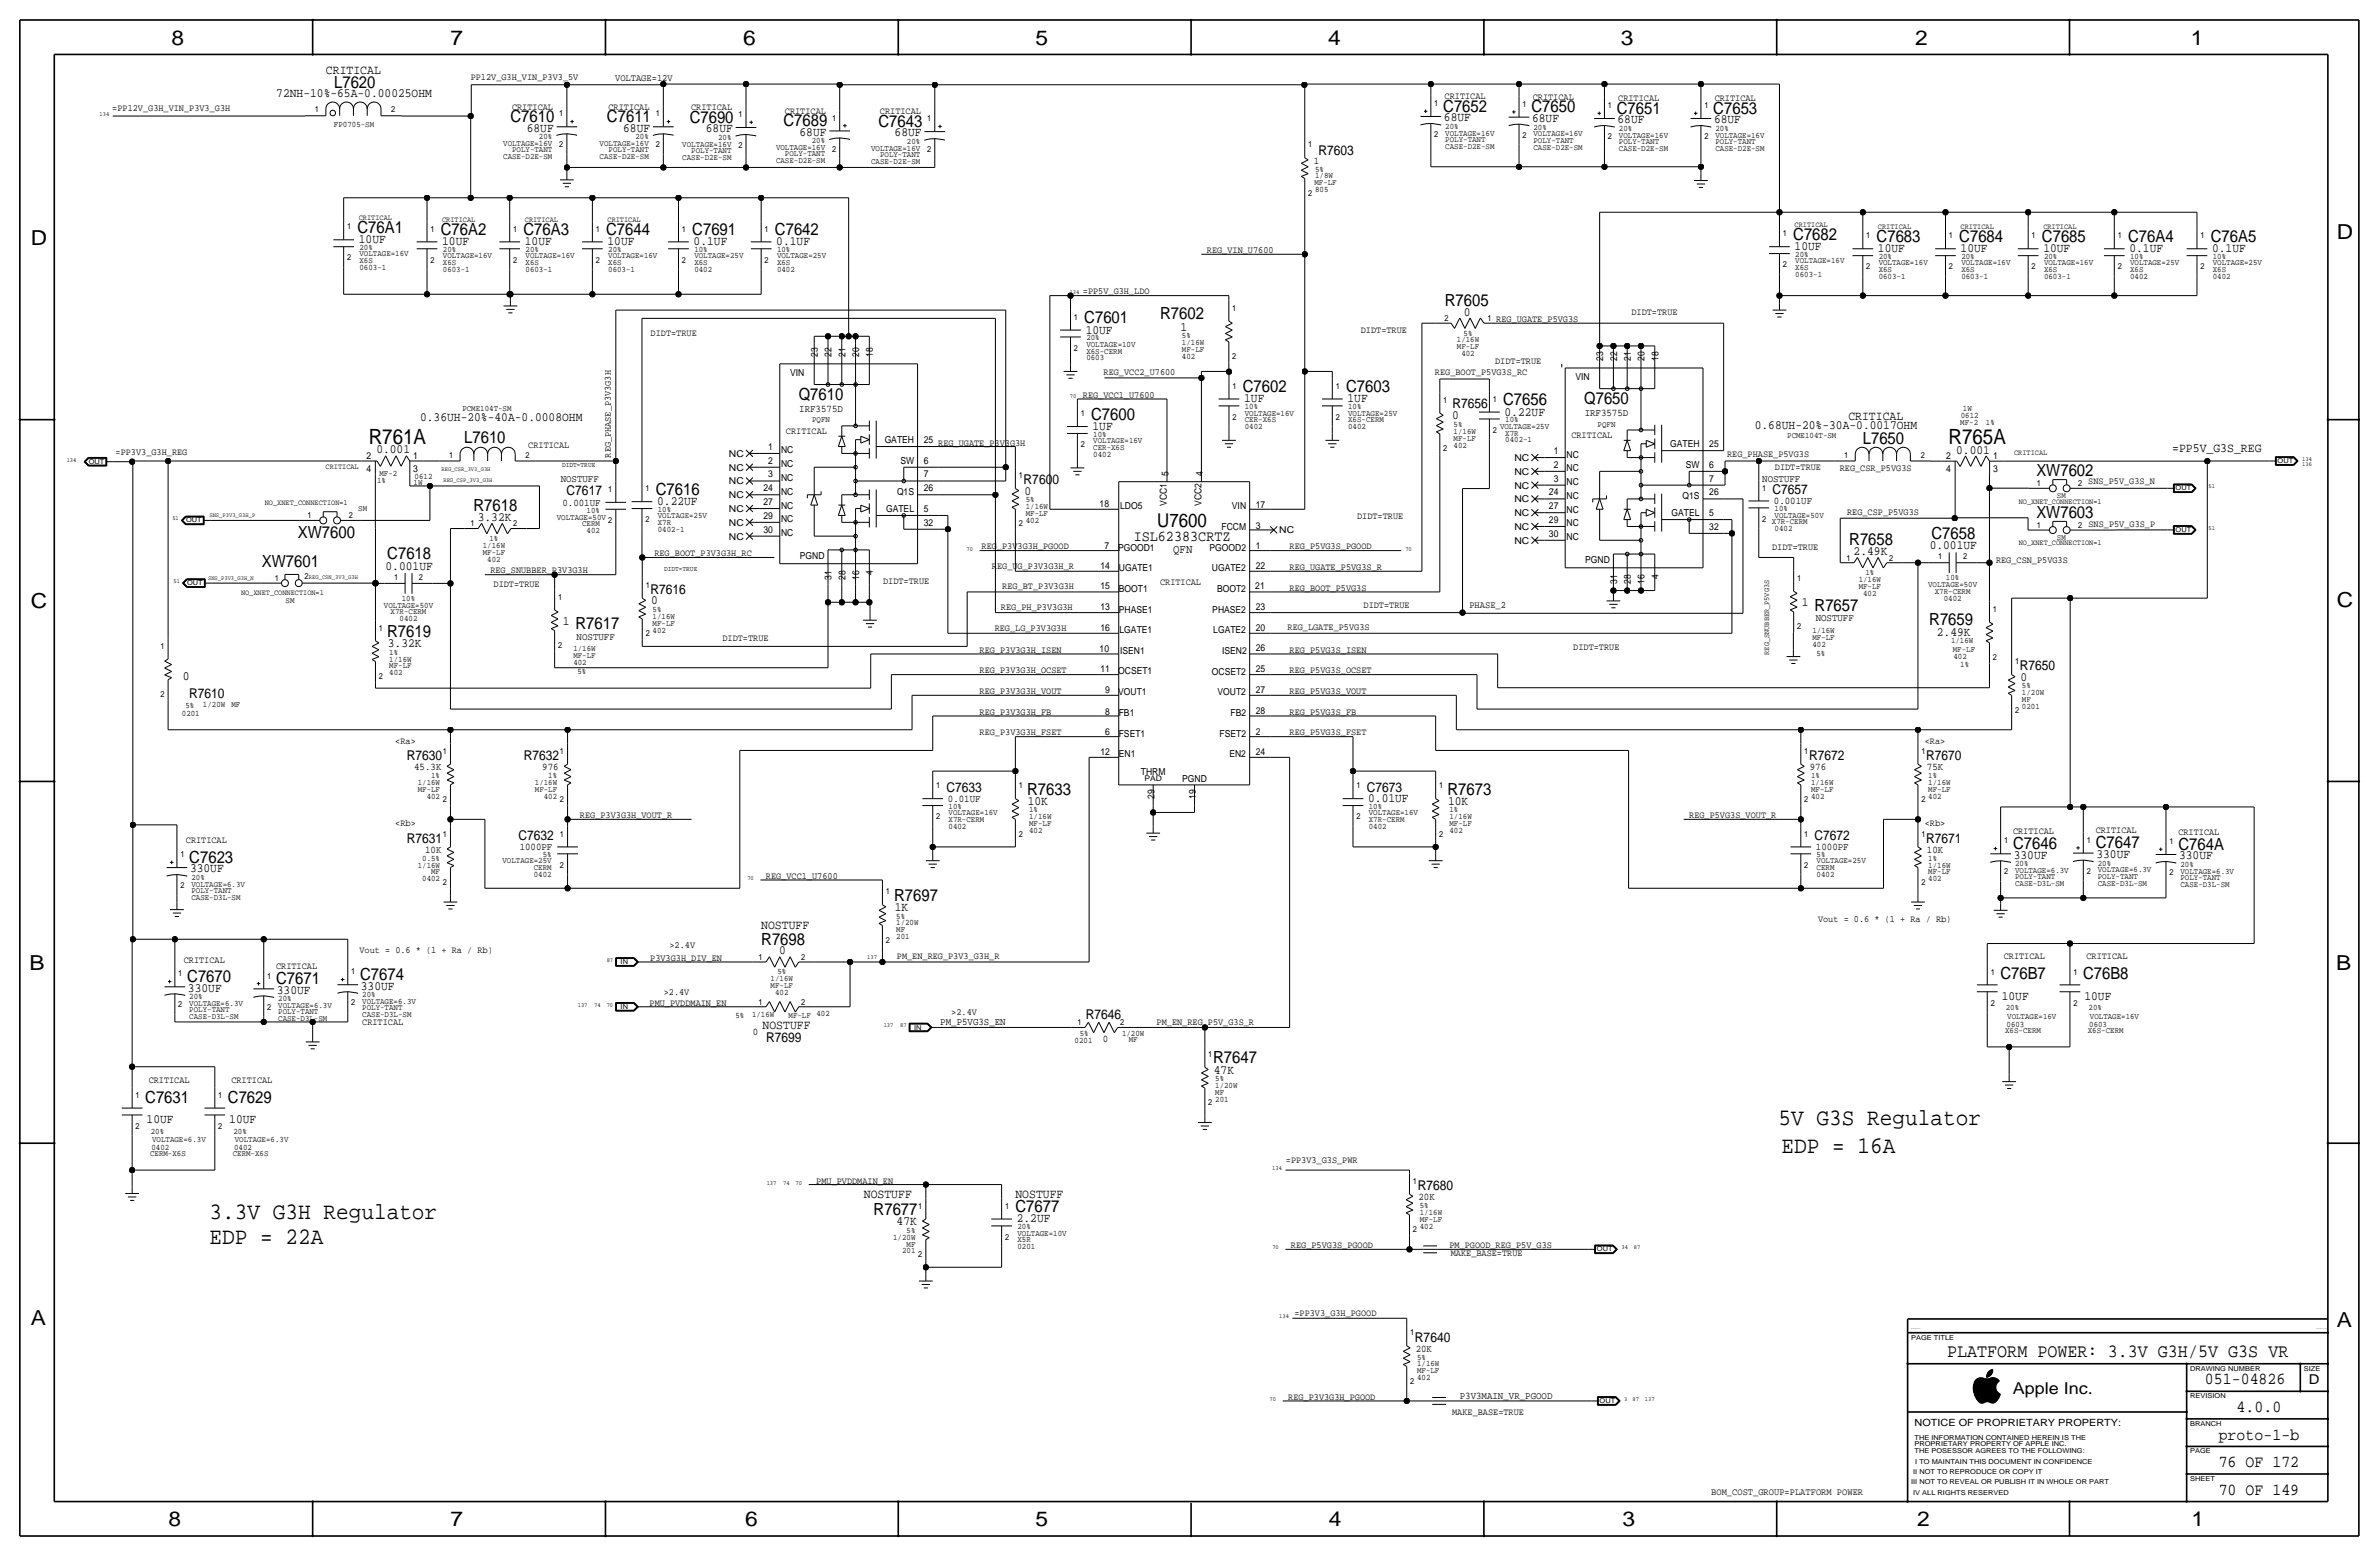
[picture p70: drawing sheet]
<svg xmlns="http://www.w3.org/2000/svg" width="877mm" height="574mm" viewBox="0 0 877 574" stroke-linecap="round" stroke-linejoin="round" font-family="sans-serif">
<defs><g id="words">
<g font-size="8.7">
<text x="655.7" y="414.6">5V G3S Regulator</text>
<text x="656.8" y="424.9">EDP = 16A</text>
<text x="77.2" y="449.2">3.3V G3H Regulator</text>
<text x="77.2" y="458.4">EDP = 22A</text>
</g>
<g font-size="7.7">
<text x="136" y="163.6">R761A</text>
<text x="718.4" y="163.6">R765A</text>
</g>
<g font-size="7.6">
<text x="63.2" y="16.5">8</text>
<text x="166.1" y="16.5">7</text>
<text x="274" y="16.5">6</text>
<text x="381.7" y="16.5">5</text>
<text x="489.7" y="16.5">4</text>
<text x="597.6" y="16.5">3</text>
<text x="706.1" y="16.5">2</text>
<text x="807.7" y="16.5">1</text>
<text x="861.5" y="88.1">D</text>
<text x="11.4" y="90.4">D</text>
<text x="11.4" y="224.3">C</text>
<text x="861.5" y="223.8">C</text>
<text x="10.9" y="357.6">B</text>
<text x="861.3" y="357.4">B</text>
<text x="11.4" y="488.4">A</text>
<text x="861.5" y="489.2">A</text>
<text x="62.2" y="562.6">8</text>
<text x="166.1" y="562.6">7</text>
<text x="274.8" y="562.6">6</text>
<text x="381.7" y="562.6">5</text>
<text x="489.9" y="562.6">4</text>
<text x="598.1" y="562.6">3</text>
<text x="706.8" y="562.6">2</text>
<text x="807.9" y="562.6">1</text>
</g>
<text font-size="7" x="426.6" y="194.3">U7600</text>
<text font-size="6.9" x="717.8" y="500.1">PLATFORM POWER: 3.3V G3H/5V G3S VR</text>
<g font-size="6.2">
<text x="123.2" y="32.3">L7620</text>
<text x="532.1" y="41.1">C7652</text>
<text x="564.6" y="41.4">C7650</text>
<text x="596.1" y="41.9">C7651</text>
<text x="631.6" y="41.9">C7653</text>
<text x="188.2" y="45">C7610</text>
<text x="223.8" y="45">C7611</text>
<text x="254.3" y="45.2">C7690</text>
<text x="288.8" y="46.5">C7689</text>
<text x="323.9" y="46.7">C7643</text>
<text x="131.8" y="85.9">C76A1</text>
<text x="162.5" y="86.6">C76A2</text>
<text x="193" y="86.6">C76A3</text>
<text x="223.5" y="86.6">C7644</text>
<text x="255.2" y="86.6">C7691</text>
<text x="285.7" y="86.6">C7642</text>
<text x="661.1" y="88.4">C7682</text>
<text x="691.8" y="89.2">C7683</text>
<text x="722.3" y="89.2">C7684</text>
<text x="752.8" y="89.2">C7685</text>
<text x="784.6" y="89.2">C76A4</text>
<text x="815" y="89.2">C76A5</text>
<text x="532.6" y="112.8">R7605</text>
<text x="399.7" y="119.1">C7601</text>
<text x="427.7" y="117.4">R7602</text>
<text x="294.5" y="147.3">Q7610</text>
<text x="458.2" y="144.5">C7602</text>
<text x="496.3" y="144.5">C7603</text>
<text x="554.2" y="149.4">C7656</text>
<text x="584" y="148.8">Q7650</text>
<text x="402.3" y="154.7">C7600</text>
<text x="171.1" y="163.3">L7610</text>
<text x="686.7" y="163.6">L7650</text>
<text x="750.7" y="175.6">XW7602</text>
<text x="241.8" y="182.4">C7616</text>
<text x="174.5" y="188.5">R7618</text>
<text x="750.7" y="191">XW7603</text>
<text x="109.9" y="198.3">XW7600</text>
<text x="681.8" y="201.1">R7658</text>
<text x="712" y="198.5">C7658</text>
<text x="96.5" y="209.1">XW7601</text>
<text x="142.8" y="206.1">C7618</text>
<text x="669" y="225">R7657</text>
<text x="212.2" y="232">R7617</text>
<text x="711.3" y="230.4">R7659</text>
<text x="142.7" y="234.7">R7619</text>
<text x="378.7" y="292.9">R7633</text>
<text x="533.6" y="292.9">R7673</text>
<text x="742.1" y="312.9">C7646</text>
<text x="772.6" y="312.7">C7647</text>
<text x="803.1" y="313.2">C764A</text>
<text x="69.8" y="318">C7623</text>
<text x="329.6" y="332">R7697</text>
<text x="280.6" y="348.2">R7698</text>
<text x="69" y="362">C7670</text>
<text x="101.8" y="362.7">C7671</text>
<text x="132.8" y="361.2">C7674</text>
<text x="737.5" y="361">C76B7</text>
<text x="767.9" y="361">C76B8</text>
<text x="447.2" y="391.9">R7647</text>
<text x="53.5" y="406.4">C7631</text>
<text x="84" y="406.4">C7629</text>
<text x="322.1" y="447.8">R7677</text>
<text x="374.3" y="446.8">C7677</text>
<text x="812.9" y="510.3">051-04826</text>
<text x="824.6" y="520.4">4.0.0</text>
<text x="818" y="530.6">proto-1-b</text>
<text x="818" y="540.8">76 OF 172</text>
<text x="818" y="550.9">70 OF 149</text>
</g>
<text font-size="6" x="742.1" y="513.9">Apple Inc.</text>
<text font-size="5.6" x="417.9" y="199.4">ISL62383CRTZ</text>
<g font-size="5">
<text x="486.1" y="57.2">R7603</text>
<text x="535.5" y="150.5">R7656</text>
<text x="377.4" y="178.6">R7600</text>
<text x="208.9" y="182.6">C7617</text>
<text x="653.5" y="182.1">C7657</text>
<text x="239.8" y="219">R7616</text>
<text x="744.7" y="247.1">R7650</text>
<text x="69.8" y="257.1">R7610</text>
<text x="150" y="280.2">R7630</text>
<text x="193.2" y="280.2">R7632</text>
<text x="667" y="280.2">R7672</text>
<text x="710.1" y="280.2">R7670</text>
<text x="348.9" y="291.8">C7633</text>
<text x="503.9" y="291.8">C7673</text>
<text x="150" y="310.6">R7631</text>
<text x="191.1" y="309.6">C7632</text>
<text x="669" y="309.6">C7672</text>
<text x="710.1" y="310.6">R7671</text>
<text x="400.3" y="375.7">R7646</text>
<text x="282.5" y="384">R7699</text>
<text x="522.7" y="438.7">R7680</text>
<text x="521.7" y="494.5">R7640</text>
<text x="851.2" y="510.3">D</text>
</g>
<g font-size="4.7">
<text x="120.2" y="27.4">CRITICAL</text>
<text x="101.9" y="35.8">72NH-10%-65A-0.00025OHM</text>
<text x="532.3" y="44.7">68UF</text>
<text x="564.8" y="45">68UF</text>
<text x="596.3" y="45.5">68UF</text>
<text x="631.9" y="45.5">68UF</text>
<text x="194.2" y="48.5">68UF</text>
<text x="229.7" y="48.5">68UF</text>
<text x="260.2" y="48.8">68UF</text>
<text x="294.8" y="50">68UF</text>
<text x="329.8" y="50.3">68UF</text>
<text x="132.3" y="89.7">10UF</text>
<text x="163" y="90.4">10UF</text>
<text x="193.5" y="90.4">10UF</text>
<text x="224" y="90.4">10UF</text>
<text x="255.7" y="90.4">0.1UF</text>
<text x="286.2" y="90.4">0.1UF</text>
<text x="661.6" y="92.2">10UF</text>
<text x="692.4" y="93">10UF</text>
<text x="722.8" y="93">10UF</text>
<text x="753.3" y="93">10UF</text>
<text x="785.1" y="93">0.1UF</text>
<text x="815.5" y="93">0.1UF</text>
<text x="539.7" y="116.3">0</text>
<text x="400.3" y="122.9">10UF</text>
<text x="435.3" y="121.9">1</text>
<text x="458.7" y="148.3">1UF</text>
<text x="496.8" y="148.3">1UF</text>
<text x="154.9" y="155.2">0.36UH-20%-40A-0.0008OHM</text>
<text x="535.4" y="154.6">0</text>
<text x="554.7" y="153.2">0.22UF</text>
<text x="681.4" y="154.7">CRITICAL</text>
<text x="402.8" y="158.5">1UF</text>
<text x="646.9" y="158.2">0.68UH-20%-30A-0.0017OHM</text>
<text x="138.7" y="167.1">0.001</text>
<text x="721.2" y="167.2">0.001</text>
<text x="800.8" y="166.6">=PP5V_G3S_REG</text>
<text x="377.6" y="182.4">0</text>
<text x="242.3" y="186.2">0.22UF</text>
<text x="176.1" y="192">3.32K</text>
<text x="711.4" y="202.3">0.001UF</text>
<text x="142.1" y="210">0.001UF</text>
<text x="683.4" y="204.6">2.49K</text>
<text x="240.1" y="222.8">0</text>
<text x="664.3" y="223.5">1</text>
<text x="207.5" y="230.4">1</text>
<text x="143" y="238.5">3.32K</text>
<text x="714" y="234.3">2.49K</text>
<text x="67.4" y="250.5">0</text>
<text x="744.9" y="251">0</text>
<text x="378.9" y="296.7">10K</text>
<text x="504.4" y="295.7">0.01UF</text>
<text x="533.9" y="296.7">10K</text>
<text x="742.4" y="316.5">330UF</text>
<text x="772.9" y="316.2">330UF</text>
<text x="803.4" y="316.7">330UF</text>
<text x="70.1" y="321.6">330UF</text>
<text x="329.9" y="335.8">1K</text>
<text x="280.6" y="342.2">NOSTUFF</text>
<text x="287.2" y="351.8">0</text>
<text x="69.3" y="365.5">330UF</text>
<text x="133" y="364.7">330UF</text>
<text x="102.1" y="366.3">330UF</text>
<text x="738" y="368.6">10UF</text>
<text x="768.5" y="368.6">10UF</text>
<text x="281.1" y="379.3">NOSTUFF</text>
<text x="447.5" y="395.7">47K</text>
<text x="54.1" y="414">10UF</text>
<text x="84.5" y="414">10UF</text>
<text x="318.5" y="441.7">NOSTUFF</text>
<text x="374.3" y="441.7">NOSTUFF</text>
<text x="330.5" y="451.6">47K</text>
<text x="374.9" y="450.6">2.2UF</text>
</g>
<text font-size="4.4" x="432.5" y="203.7">QFN</text>
<g font-size="3.8">
<text x="484.3" y="60.5">1</text>
<text x="294.7" y="151.9">IRF3575D</text>
<text x="584.2" y="153.4">IRF3575D</text>
<text x="206.7" y="177.5">NOSTUFF</text>
<text x="649.7" y="177.8">NOSTUFF</text>
<text x="654" y="185.9">0.001UF</text>
<text x="207.4" y="186.4">0.001UF</text>
<text x="669.4" y="228.9">NOSTUFF</text>
<text x="212.6" y="235.8">NOSTUFF</text>
<text x="152.7" y="284">45.3K</text>
<text x="199.9" y="284">976</text>
<text x="667.2" y="284">976</text>
<text x="710.4" y="284">75K</text>
<text x="349.5" y="295.7">0.01UF</text>
<text x="156.7" y="314.5">10K</text>
<text x="191.6" y="313.4">1000PF</text>
<text x="669.5" y="313.4">1000PF</text>
<text x="710.4" y="314.5">10K</text>
<text x="346.7" y="378">PM_P5VG3S_EN</text>
<text x="277.6" y="381.5">0</text>
<text x="406.6" y="384">0</text>
<text x="522.9" y="442.5">20K</text>
<text x="521.9" y="498.3">20K</text>
<text x="538.2" y="515.6">P3V3MAIN_VR_PGOOD</text>
</g>
<text font-size="3.7" x="705.8" y="525.5">NOTICE OF PROPRIETARY PROPERTY:</text>
<g font-size="3.6">
<text x="226.8" y="29.7">VOLTAGE=12V</text>
<text x="541.7" y="224.3">PHASE_2</text>
<text x="630.9" y="550.9">BOM_COST_GROUP=PLATFORM POWER</text>
</g>
<g font-size="3.5">
<text x="173.5" y="29.4">PP12V_G3H_VIN_P3V3_5V</text>
<text x="41.4" y="40.9">=PP12V_G3H_VIN_P3V3_G3H</text>
<text x="188.8" y="40.4">CRITICAL</text>
<text x="224.3" y="40.4">CRITICAL</text>
<text x="254.8" y="40.6">CRITICAL</text>
<text x="289.4" y="41.9">CRITICAL</text>
<text x="532.6" y="36.6">CRITICAL</text>
<text x="565.1" y="36.8">CRITICAL</text>
<text x="596.6" y="37.3">CRITICAL</text>
<text x="632.2" y="37.3">CRITICAL</text>
<text x="324.4" y="42.2">CRITICAL</text>
<text x="445" y="93.2">REG_VIN_U7600</text>
<text x="399.2" y="108.5">=PP5V_G3H_LDO</text>
<text x="551.6" y="118.6">REG_UGATE_P5VG3S</text>
<text x="601.5" y="115.9">DIDT=TRUE</text>
<text x="239.9" y="124">DIDT=TRUE</text>
<text x="501.7" y="122.6">DIDT=TRUE</text>
<text x="301.5" y="131.5" transform="rotate(-90 301.5 131.5)">23</text>
<text x="306.6" y="131.5" transform="rotate(-90 306.6 131.5)">22</text>
<text x="311.7" y="131.5" transform="rotate(-90 311.7 131.5)">21</text>
<text x="316.7" y="131.5" transform="rotate(-90 316.7 131.5)">20</text>
<text x="321.8" y="131.5" transform="rotate(-90 321.8 131.5)">18</text>
<text x="551.2" y="134">DIDT=TRUE</text>
<text x="591.1" y="133" transform="rotate(-90 591.1 133)">23</text>
<text x="596.1" y="133" transform="rotate(-90 596.1 133)">22</text>
<text x="601.2" y="133" transform="rotate(-90 601.2 133)">21</text>
<text x="606.3" y="133" transform="rotate(-90 606.3 133)">20</text>
<text x="611.4" y="133" transform="rotate(-90 611.4 133)">18</text>
<text x="291.3" y="138.4">VIN</text>
<text x="406.9" y="138.2">REG_VCC2_U7600</text>
<text x="529" y="138.4">REG_BOOT_P5VG3S_RC</text>
<text x="580.8" y="140">VIN</text>
<text x="399.2" y="146.6">REG_VCC1_U7600</text>
<text x="289.8" y="160">CRITICAL</text>
<text x="579.3" y="161.5">CRITICAL</text>
<text x="42.6" y="167.8">=PP3V3_G3H_REG</text>
<text x="194.8" y="165.1">CRITICAL</text>
<text x="283.2" y="165.8">1</text>
<text x="288" y="167.1">NC</text>
<text x="326.1" y="163.3">GATEH</text>
<text x="340.6" y="163.3">25</text>
<text x="345.9" y="164.3">REG_UGATE_P3V3G3H</text>
<text x="572.8" y="167.3">1</text>
<text x="615.7" y="164.8">GATEH</text>
<text x="630.2" y="164.8">25</text>
<text x="135.1" y="174">4</text>
<text x="135.1" y="169.2">2</text>
<text x="152.3" y="174">3</text>
<text x="152.3" y="169.2">1</text>
<text x="225.2" y="168.7" transform="rotate(-90 225.2 168.7)">REG_PHASE_P3V3G3H</text>
<text x="268.7" y="168.4">NC</text>
<text x="268.7" y="173.5">NC</text>
<text x="283.2" y="170.9">2</text>
<text x="288" y="172.2">NC</text>
<text x="331.9" y="170.9">SW</text>
<text x="340.6" y="170.9">6</text>
<text x="558.3" y="169.9">NC</text>
<text x="572.8" y="172.4">2</text>
<text x="577.5" y="168.7">NC</text>
<text x="577.5" y="173.7">NC</text>
<text x="621.5" y="172.5">SW</text>
<text x="630.2" y="172.4">6</text>
<text x="636.7" y="168.4">REG_PHASE_P5VG3S</text>
<text x="654.4" y="173.2">DIDT=TRUE</text>
<text x="678.3" y="173.5">REG_CSR_P5VG3S</text>
<text x="717.5" y="169.2">2</text>
<text x="734.8" y="169.2">1</text>
<text x="268.7" y="178.6">NC</text>
<text x="283.2" y="176">3</text>
<text x="288" y="177.3">NC</text>
<text x="340.6" y="176">7</text>
<text x="430.7" y="175.5" transform="rotate(-90 430.7 175.5)">5</text>
<text x="443.4" y="175.5" transform="rotate(-90 443.4 175.5)">4</text>
<text x="558.3" y="175">NC</text>
<text x="572.8" y="177.5">3</text>
<text x="577.5" y="178.8">NC</text>
<text x="630.2" y="177.5">7</text>
<text x="717.5" y="174">4</text>
<text x="734.8" y="174">3</text>
<text x="769.9" y="178.5">SNS_P5V_G3S_N</text>
<text x="268.7" y="183.6">NC</text>
<text x="281.5" y="181.1">24</text>
<text x="288" y="182.4">NC</text>
<text x="330.7" y="182.4">Q1S</text>
<text x="340.6" y="181.1">26</text>
<text x="558.3" y="180.1">NC</text>
<text x="558.3" y="185.2">NC</text>
<text x="571" y="182.6">24</text>
<text x="577.5" y="183.9">NC</text>
<text x="620.3" y="183.9">Q1S</text>
<text x="630.2" y="182.6">26</text>
<text x="268.7" y="188.7">NC</text>
<text x="281.5" y="191.2">29</text>
<text x="281.5" y="186.1">27</text>
<text x="288" y="187.5">NC</text>
<text x="326.7" y="188.7">GATEL</text>
<text x="340.6" y="188.7">5</text>
<text x="405.4" y="186.9">18</text>
<text x="413" y="187.7">LDO5</text>
<text x="430.2" y="186.5" transform="rotate(-90 430.2 186.5)">VCC1</text>
<text x="442.9" y="186.5" transform="rotate(-90 442.9 186.5)">VCC2</text>
<text x="454.2" y="187.7">VIN</text>
<text x="463" y="187.2">17</text>
<text x="500.3" y="191.3">DIDT=TRUE</text>
<text x="558.3" y="190.2">NC</text>
<text x="571" y="187.7">27</text>
<text x="577.5" y="189">NC</text>
<text x="616.2" y="190.2">GATEL</text>
<text x="630.2" y="190.2">5</text>
<text x="681" y="190">REG_CSP_P5VG3S</text>
<text x="268.7" y="193.8">NC</text>
<text x="281.5" y="196.3">30</text>
<text x="288" y="197.6">NC</text>
<text x="288" y="192.5">NC</text>
<text x="340.6" y="193.8">32</text>
<text x="450.3" y="195.3">FCCM</text>
<text x="463" y="194.8">3</text>
<text x="471.6" y="196.6">NC</text>
<text x="558.3" y="195.3">NC</text>
<text x="571" y="197.8">30</text>
<text x="571" y="192.7">29</text>
<text x="577.5" y="194.1">NC</text>
<text x="630.2" y="195.3">32</text>
<text x="770" y="194.1">SNS_P5V_G3S_P</text>
<text x="268.7" y="198.9">NC</text>
<text x="361.9" y="202.4">REG_P3V3G3H_PGOOD</text>
<text x="407.1" y="202.2">7</text>
<text x="412.2" y="202.9">PGOOD1</text>
<text x="445.9" y="202.9">PGOOD2</text>
<text x="463" y="202.4">1</text>
<text x="475.4" y="202.4">REG_P5VG3S_PGOOD</text>
<text x="558.3" y="200.4">NC</text>
<text x="577.5" y="199.1">NC</text>
<text x="653.3" y="202.6">DIDT=TRUE</text>
<text x="241.2" y="205">REG_BOOT_P3V3G3H_RC</text>
<text x="294.9" y="206">PGND</text>
<text x="365.7" y="209.6">REG_UG_P3V3G3H_R</text>
<text x="405.7" y="209.6">14</text>
<text x="463" y="209.6">22</text>
<text x="584.4" y="207.5">PGND</text>
<text x="735.9" y="207.5">REG_CSN_P5VG3S</text>
<text x="180.8" y="211.3">REG_SNUBBER_P3V3G3H</text>
<text x="306.6" y="213.8" transform="rotate(-90 306.6 213.8)">31</text>
<text x="311.7" y="213.8" transform="rotate(-90 311.7 213.8)">28</text>
<text x="316.7" y="213.8" transform="rotate(-90 316.7 213.8)">16</text>
<text x="321.8" y="212" transform="rotate(-90 321.8 212)">4</text>
<text x="325.6" y="215.3">DIDT=TRUE</text>
<text x="412.5" y="210.6">UGATE1</text>
<text x="427.7" y="215.6">CRITICAL</text>
<text x="446.8" y="210.6">UGATE2</text>
<text x="475.4" y="210.1">REG_UGATE_P5VG3S_R</text>
<text x="596.1" y="215.3" transform="rotate(-90 596.1 215.3)">31</text>
<text x="601.2" y="215.3" transform="rotate(-90 601.2 215.3)">28</text>
<text x="606.3" y="215.3" transform="rotate(-90 606.3 215.3)">16</text>
<text x="611.4" y="213.5" transform="rotate(-90 611.4 213.5)">4</text>
<text x="182" y="216.4">DIDT=TRUE</text>
<text x="369.5" y="217.2">REG_BT_P3V3G3H</text>
<text x="405.7" y="217.2">15</text>
<text x="412.5" y="218.2">BOOT1</text>
<text x="448.7" y="218.2">BOOT2</text>
<text x="462.8" y="217.1">21</text>
<text x="475.4" y="217.7">REG_BOOT_P5VG3S</text>
<text x="369" y="224.8">REG_PH_P3V3G3H</text>
<text x="405.7" y="224.8">13</text>
<text x="412.5" y="225.8">PHASE1</text>
<text x="446.9" y="225.9">PHASE2</text>
<text x="463" y="224.8">23</text>
<text x="502.7" y="224.1">DIDT=TRUE</text>
<text x="366.7" y="232.4">REG_LG_P3V3G3H</text>
<text x="405.7" y="232.5">16</text>
<text x="412.7" y="233.2">LGATE1</text>
<text x="447.3" y="233.5">LGATE2</text>
<text x="463" y="232.5">20</text>
<text x="474.7" y="232.2">REG_LGATE_P5VG3S</text>
<text x="266.3" y="236.1">DIDT=TRUE</text>
<text x="580" y="239.5">DIDT=TRUE</text>
<text x="361.1" y="240.5">REG_P3V3G3H_ISEN</text>
<text x="405.4" y="240.3">10</text>
<text x="413" y="241">ISEN1</text>
<text x="450.6" y="241">ISEN2</text>
<text x="463" y="240.1">26</text>
<text x="475.4" y="240.5">REG_P5VG3S_ISEN</text>
<text x="361.1" y="248.2">REG_P3V3G3H_OCSET</text>
<text x="405.7" y="247.7">11</text>
<text x="412.2" y="248.4">OCSET1</text>
<text x="446.8" y="248.7">OCSET2</text>
<text x="463" y="247.7">25</text>
<text x="475.4" y="248.2">REG_P5VG3S_OCSET</text>
<text x="361.1" y="255.8">REG_P3V3G3H_VOUT</text>
<text x="407.5" y="255.3">9</text>
<text x="412.2" y="256.3">VOUT1</text>
<text x="448.9" y="256.3">VOUT2</text>
<text x="463" y="255.3">27</text>
<text x="475.4" y="255.8">REG_P5VG3S_VOUT</text>
<text x="361.1" y="263.4">REG_P3V3G3H_FB</text>
<text x="407.4" y="263.4">8</text>
<text x="412.4" y="263.9">FB1</text>
<text x="453.7" y="263.9">FB2</text>
<text x="463" y="263.1">28</text>
<text x="475.4" y="263.4">REG_P5VG3S_FB</text>
<text x="145.7" y="274.1">&lt;Ra&gt;</text>
<text x="361.1" y="271">REG_P3V3G3H_FSET</text>
<text x="407.4" y="271">6</text>
<text x="412.4" y="271.5">FSET1</text>
<text x="449.6" y="271.5">FSET2</text>
<text x="463" y="270.8">2</text>
<text x="475.4" y="271">REG_P5VG3S_FSET</text>
<text x="709.6" y="274.1">&lt;Ra&gt;</text>
<text x="405.7" y="278.2">12</text>
<text x="412.5" y="279.1">EN1</text>
<text x="453.3" y="279.2">EN2</text>
<text x="463" y="278.2">24</text>
<text x="420.6" y="285.8">THRM</text>
<text x="435.8" y="288.3">PGND</text>
<text x="425.7" y="294.6" transform="rotate(-90 425.7 294.6)">29</text>
<text x="440.9" y="294.6" transform="rotate(-90 440.9 294.6)">19</text>
<text x="145.7" y="304.5">&lt;Rb&gt;</text>
<text x="213.8" y="301.5">REG_P3V3G3H_VOUT_R</text>
<text x="622.8" y="301.5">REG_P5VG3S_VOUT_R</text>
<text x="709.6" y="304.5">&lt;Rb&gt;</text>
<text x="68.5" y="310.9">CRITICAL</text>
<text x="742.1" y="307.3">CRITICAL</text>
<text x="772.6" y="307.1">CRITICAL</text>
<text x="803.1" y="307.6">CRITICAL</text>
<text x="282.4" y="323.8">REG_VCC1_U7600</text>
<text x="670.3" y="339.9">Vout = 0.6 * (1 + Ra / Rb)</text>
<text x="132.5" y="351.3">Vout = 0.6 * (1 + Ra / Rb)</text>
<text x="246.8" y="349.6">&gt;2.4V</text>
<text x="330.7" y="353.6">PM_EN_REG_P3V3_G3H_R</text>
<text x="738.7" y="353.6">CRITICAL</text>
<text x="769.2" y="353.6">CRITICAL</text>
<text x="67.8" y="354.8">CRITICAL</text>
<text x="101.8" y="357.1">CRITICAL</text>
<text x="239.7" y="354.3">P3V3G3H_DIV_EN</text>
<text x="239.5" y="370.8">PMU_PVDDMAIN_EN</text>
<text x="244.7" y="366.7">&gt;2.4V</text>
<text x="133.6" y="378">CRITICAL</text>
<text x="350.7" y="374">&gt;2.4V</text>
<text x="426.4" y="377.7">PM_EN_REG_P5V_G3S_R</text>
<text x="54.8" y="399">CRITICAL</text>
<text x="85.3" y="399">CRITICAL</text>
<text x="474.1" y="428.7">=PP3V3_G3S_PWR</text>
<text x="300.9" y="436.4">PMU_PVDDMAIN_EN</text>
<text x="475.9" y="460">REG_P5VG3S_PGOOD</text>
<text x="534.4" y="460">PM_PGOOD_REG_P5V_G3S</text>
<text x="534.9" y="463">MAKE_BASE=TRUE</text>
<text x="477.2" y="485.1">=PP3V3_G3H_PGOOD</text>
<text x="474.9" y="515.9">REG_P3V3G3H_PGOOD</text>
<text x="535.4" y="521.7">MAKE_BASE=TRUE</text>
</g>
<g font-size="3.1">
<text x="116.1" y="41.4">1</text>
<text x="144.3" y="41.4">2</text>
<text x="528.8" y="39.1">1</text>
<text x="561.3" y="39.4">1</text>
<text x="592.8" y="39.9">1</text>
<text x="628.3" y="39.9">1</text>
<text x="123.1" y="46.7">FP0705-SM</text>
<text x="206.2" y="42.9">1</text>
<text x="241.8" y="42.9">1</text>
<text x="272.2" y="43.2">1</text>
<text x="306.8" y="44.5">1</text>
<text x="341.8" y="44.7">1</text>
<text x="532.8" y="47.5">20%</text>
<text x="565.4" y="47.8">20%</text>
<text x="185.5" y="53.8">VOLTAGE=16V</text>
<text x="198.7" y="51.3">20%</text>
<text x="221.1" y="53.8">VOLTAGE=16V</text>
<text x="234.3" y="51.3">20%</text>
<text x="264.7" y="51.6">20%</text>
<text x="299.3" y="52.8">20%</text>
<text x="334.3" y="53.1">20%</text>
<text x="528.8" y="50.5">2</text>
<text x="532.8" y="52.3">POLY-TANT</text>
<text x="532.8" y="50">VOLTAGE=16V</text>
<text x="561.3" y="50.8">2</text>
<text x="565.4" y="52.6">POLY-TANT</text>
<text x="565.4" y="50.3">VOLTAGE=16V</text>
<text x="592.8" y="51.3">2</text>
<text x="596.8" y="48.3">20%</text>
<text x="596.8" y="53.1">POLY-TANT</text>
<text x="596.8" y="50.8">VOLTAGE=16V</text>
<text x="628.3" y="51.3">2</text>
<text x="632.4" y="53.1">POLY-TANT</text>
<text x="632.4" y="48.3">20%</text>
<text x="632.4" y="50.8">VOLTAGE=16V</text>
<text x="185.5" y="58.7">CASE-D2E-SM</text>
<text x="188.8" y="56.1">POLY-TANT</text>
<text x="206.2" y="54.4">2</text>
<text x="221.1" y="58.7">CASE-D2E-SM</text>
<text x="224.4" y="56.1">POLY-TANT</text>
<text x="241.8" y="54.4">2</text>
<text x="251.6" y="54.1">VOLTAGE=16V</text>
<text x="251.6" y="58.9">CASE-D2E-SM</text>
<text x="254.9" y="56.4">POLY-TANT</text>
<text x="272.2" y="54.6">2</text>
<text x="286.1" y="55.4">VOLTAGE=16V</text>
<text x="289.4" y="57.7">POLY-TANT</text>
<text x="306.8" y="55.9">2</text>
<text x="321.1" y="55.6">VOLTAGE=16V</text>
<text x="324.4" y="57.9">POLY-TANT</text>
<text x="341.8" y="56.1">2</text>
<text x="482.3" y="54.4">1</text>
<text x="532.8" y="54.9">CASE-D2E-SM</text>
<text x="565.4" y="55.1">CASE-D2E-SM</text>
<text x="596.8" y="55.6">CASE-D2E-SM</text>
<text x="632.4" y="55.6">CASE-D2E-SM</text>
<text x="286.1" y="60.2">CASE-D2E-SM</text>
<text x="321.1" y="60.5">CASE-D2E-SM</text>
<text x="484.8" y="63.2">5%</text>
<text x="484.8" y="65.8">1/8W</text>
<text x="484.6" y="68.3">MF-LF</text>
<text x="484.8" y="70.9">805</text>
<text x="482.3" y="72.1">2</text>
<text x="128" y="84.6">1</text>
<text x="158.7" y="85.3">1</text>
<text x="189.2" y="85.3">1</text>
<text x="219.7" y="85.3">1</text>
<text x="251.4" y="85.3">1</text>
<text x="281.9" y="85.3">1</text>
<text x="657.3" y="87.1">1</text>
<text x="688" y="87.9">1</text>
<text x="718.5" y="87.9">1</text>
<text x="749" y="87.9">1</text>
<text x="780.7" y="87.9">1</text>
<text x="811.2" y="87.9">1</text>
<text x="132.5" y="92.2">20%</text>
<text x="132.5" y="94.5">VOLTAGE=16V</text>
<text x="163.3" y="93">20%</text>
<text x="163.3" y="95.2">VOLTAGE=16V</text>
<text x="193.8" y="93">20%</text>
<text x="193.8" y="95.2">VOLTAGE=16V</text>
<text x="224.2" y="93">20%</text>
<text x="224.2" y="95.2">VOLTAGE=16V</text>
<text x="256" y="93">10%</text>
<text x="256" y="95.2">VOLTAGE=25V</text>
<text x="286.5" y="95.3">VOLTAGE=25V</text>
<text x="286.5" y="93">10%</text>
<text x="661.9" y="94.7">20%</text>
<text x="692.6" y="95.5">20%</text>
<text x="723.1" y="95.5">20%</text>
<text x="753.6" y="95.5">20%</text>
<text x="785.3" y="95.5">10%</text>
<text x="815.8" y="95.5">10%</text>
<text x="128" y="96">2</text>
<text x="132.5" y="99.6">0603-1</text>
<text x="132.5" y="97">X6S</text>
<text x="158.7" y="96.8">2</text>
<text x="163.3" y="100.3">0603-1</text>
<text x="163.3" y="97.8">X6S</text>
<text x="189.2" y="96.8">2</text>
<text x="193.8" y="97.8">X6S</text>
<text x="193.8" y="100.3">0603-1</text>
<text x="219.7" y="96.8">2</text>
<text x="224.2" y="100.3">0603-1</text>
<text x="224.2" y="97.8">X6S</text>
<text x="251.4" y="96.8">2</text>
<text x="256" y="100.3">0402</text>
<text x="256" y="97.8">X6S</text>
<text x="281.9" y="96.8">2</text>
<text x="286.5" y="100.3">0402</text>
<text x="286.5" y="97.8">X6S</text>
<text x="657.3" y="98.6">2</text>
<text x="661.9" y="99.6">X6S</text>
<text x="661.9" y="97">VOLTAGE=16V</text>
<text x="688" y="99.3">2</text>
<text x="692.6" y="97.8">VOLTAGE=16V</text>
<text x="692.6" y="100.3">X6S</text>
<text x="718.5" y="99.3">2</text>
<text x="723.1" y="100.3">X6S</text>
<text x="723.1" y="97.8">VOLTAGE=16V</text>
<text x="749" y="99.3">2</text>
<text x="753.6" y="97.8">VOLTAGE=16V</text>
<text x="753.6" y="100.3">X6S</text>
<text x="780.7" y="99.3">2</text>
<text x="785.3" y="100.3">X6S</text>
<text x="785.3" y="97.8">VOLTAGE=25V</text>
<text x="811.2" y="99.3">2</text>
<text x="815.8" y="100.3">X6S</text>
<text x="815.8" y="97.8">VOLTAGE=25V</text>
<text x="661.9" y="102.1">0603-1</text>
<text x="692.6" y="102.9">0603-1</text>
<text x="723.1" y="102.9">0603-1</text>
<text x="753.6" y="102.9">0603-1</text>
<text x="785.3" y="102.9">0402</text>
<text x="815.8" y="102.9">0402</text>
<text x="395.9" y="117.9">1</text>
<text x="454.3" y="114.6">1</text>
<text x="532.6" y="118.4">2</text>
<text x="548.3" y="118.4">1</text>
<text x="400.5" y="125.5">20%</text>
<text x="435.8" y="124.7">5%</text>
<text x="539.6" y="123.7">5%</text>
<text x="395.9" y="129.3">2</text>
<text x="400.5" y="130.3">X6S-CERM</text>
<text x="400.5" y="127.8">VOLTAGE=10V</text>
<text x="435.8" y="127.2">1/16W</text>
<text x="435.8" y="129.7">MF-LF</text>
<text x="537.1" y="126.2">1/16W</text>
<text x="537.1" y="128.8">MF-LF</text>
<text x="538.7" y="131.3">402</text>
<text x="400.5" y="132.8">0603</text>
<text x="435.8" y="132.3">402</text>
<text x="454.3" y="132.3">2</text>
<text x="454.4" y="143.3">1</text>
<text x="492.5" y="143.3">1</text>
<text x="532.1" y="148.5">1</text>
<text x="550.4" y="148.1">1</text>
<text x="170.5" y="151.3">PCME104T-SM</text>
<text x="299.4" y="155.7">PQFN</text>
<text x="398.5" y="153.4">1</text>
<text x="454.4" y="154.7">2</text>
<text x="458.9" y="153.2">VOLTAGE=16V</text>
<text x="458.9" y="150.9">10%</text>
<text x="458.9" y="155.7">CER-X6S</text>
<text x="492.5" y="154.7">2</text>
<text x="497" y="155.7">X6S-CERM</text>
<text x="497" y="150.9">10%</text>
<text x="497" y="153.2">VOLTAGE=25V</text>
<text x="554.9" y="155.7">10%</text>
<text x="722.9" y="154">0612</text>
<text x="723.7" y="151.5">1W</text>
<text x="403" y="161">10%</text>
<text x="458.9" y="158.2">0402</text>
<text x="497" y="158.2">0402</text>
<text x="535.9" y="157.4">5%</text>
<text x="535.9" y="159.9">1/16W</text>
<text x="550.4" y="159.5">2</text>
<text x="553" y="158">VOLTAGE=25V</text>
<text x="554.9" y="160.5">X7R</text>
<text x="589" y="157.2">PQFN</text>
<text x="658.9" y="161.3">PCME104T-SM</text>
<text x="722.7" y="156.8">MF-2</text>
<text x="732.2" y="156.7">1%</text>
<text x="398.5" y="164.8">2</text>
<text x="403" y="163.3">VOLTAGE=16V</text>
<text x="403" y="165.9">CER-X6S</text>
<text x="532.1" y="166.3">2</text>
<text x="535.9" y="162.5">MF-LF</text>
<text x="535.9" y="165">402</text>
<text x="554.9" y="163.1">0402-1</text>
<text x="165.6" y="168.7">1</text>
<text x="193.8" y="168.7">2</text>
<text x="403" y="168.4">0402</text>
<text x="679.9" y="168.7">1</text>
<text x="708.1" y="168.7">2</text>
<text x="139" y="178.1">1%</text>
<text x="139.9" y="175.5">MF-2</text>
<text x="152.5" y="178.8">1W</text>
<text x="152.9" y="176.5">0612</text>
<text x="375.6" y="176.3">1</text>
<text x="751" y="179.2">1</text>
<text x="766.2" y="179.2">2</text>
<text x="224.2" y="181.4">1</text>
<text x="237.9" y="181.1">1</text>
<text x="378.2" y="185.2">5%</text>
<text x="649.7" y="180.8">1</text>
<text x="758.3" y="183.6">SM</text>
<text x="113.3" y="191.1">1</text>
<text x="128.6" y="191.1">2</text>
<text x="132.1" y="188.4">SM</text>
<text x="205.3" y="191.6">VOLTAGE=50V</text>
<text x="216.2" y="189">10%</text>
<text x="242.5" y="188.7">10%</text>
<text x="242.5" y="191">VOLTAGE=25V</text>
<text x="378.2" y="190.2">MF-LF</text>
<text x="378.2" y="187.7">1/16W</text>
<text x="654.3" y="190.8">VOLTAGE=50V</text>
<text x="654.3" y="188.5">10%</text>
<text x="173.5" y="194.1">1</text>
<text x="189.2" y="194.1">2</text>
<text x="214.6" y="193.8">CERM</text>
<text x="216.2" y="196.3">402</text>
<text x="224.2" y="192.8">2</text>
<text x="237.9" y="192.5">2</text>
<text x="242.5" y="196.1">0402-1</text>
<text x="242.5" y="193.5">X7R</text>
<text x="375.6" y="194.1">2</text>
<text x="378.2" y="192.8">402</text>
<text x="649.7" y="192.3">2</text>
<text x="653.2" y="193.3">X7R-CERM</text>
<text x="654.3" y="195.8">0402</text>
<text x="751" y="194.6">1</text>
<text x="766.2" y="194.6">2</text>
<text x="178" y="201.9">1/16W</text>
<text x="180.5" y="199.4">1%</text>
<text x="758.3" y="199">SM</text>
<text x="178" y="204.5">MF-LF</text>
<text x="179.6" y="207">402</text>
<text x="680.7" y="206.7">1</text>
<text x="696.5" y="206.7">2</text>
<text x="714.5" y="206.1">1</text>
<text x="723.7" y="206.1">2</text>
<text x="101.3" y="214.1">1</text>
<text x="112.3" y="213.5">2</text>
<text x="145.3" y="213.8">1</text>
<text x="154.4" y="213.8">2</text>
<text x="662.5" y="214.1">1</text>
<text x="685.2" y="214.5">1/16W</text>
<text x="687.7" y="212">1%</text>
<text x="717.4" y="213.8">10%</text>
<text x="148.1" y="221.4">10%</text>
<text x="205.7" y="221">1</text>
<text x="238" y="216.7">1</text>
<text x="685.2" y="217.1">MF-LF</text>
<text x="686.9" y="219.6">402</text>
<text x="710.8" y="216.3">VOLTAGE=50V</text>
<text x="713.3" y="218.8">X7R-CERM</text>
<text x="716.6" y="221.4">0402</text>
<text x="105.3" y="222.2">SM</text>
<text x="141.5" y="223.9">VOLTAGE=50V</text>
<text x="144" y="226.5">X7R-CERM</text>
<text x="240.6" y="225.6">5%</text>
<text x="734.7" y="225.5">1</text>
<text x="139.7" y="232.4">1</text>
<text x="147.3" y="229">0402</text>
<text x="240.6" y="228.1">1/16W</text>
<text x="240.6" y="230.7">MF-LF</text>
<text x="240.6" y="233.2">402</text>
<text x="662.5" y="231.9">2</text>
<text x="668.2" y="233.2">1/16W</text>
<text x="59.2" y="239.1">1</text>
<text x="205.7" y="238.8">2</text>
<text x="238" y="234.5">2</text>
<text x="668.2" y="238.3">402</text>
<text x="668.2" y="235.8">MF-LF</text>
<text x="719.3" y="237.2">1/16W</text>
<text x="143.5" y="243.8">1/16W</text>
<text x="143.5" y="241.3">1%</text>
<text x="211.4" y="242.7">MF-LF</text>
<text x="211.4" y="240.1">1/16W</text>
<text x="211.4" y="245.2">402</text>
<text x="669.6" y="241.7">5%</text>
<text x="719.9" y="240.2">MF-LF</text>
<text x="720.2" y="243">402</text>
<text x="722.7" y="246">1%</text>
<text x="734.7" y="243.3">2</text>
<text x="742.9" y="244.9">1</text>
<text x="139.7" y="250.2">2</text>
<text x="143.5" y="246.4">MF-LF</text>
<text x="143.5" y="248.9">402</text>
<text x="212.9" y="248.6">5%</text>
<text x="59.2" y="256.9">2</text>
<text x="745.4" y="253.7">5%</text>
<text x="745.4" y="256.3">1/20W</text>
<text x="67.1" y="263.8">0201</text>
<text x="68.3" y="261">5%</text>
<text x="74.8" y="260.7">1/20W</text>
<text x="85.3" y="260.7">MF</text>
<text x="742.9" y="262.6">2</text>
<text x="745.4" y="258.8">MF</text>
<text x="745.4" y="261.4">0201</text>
<text x="163.3" y="277.9">1</text>
<text x="206.4" y="277.9">1</text>
<text x="665.2" y="277.9">1</text>
<text x="708.4" y="277.9">1</text>
<text x="159" y="286.8">1%</text>
<text x="202.1" y="286.8">1%</text>
<text x="667.7" y="286.8">1%</text>
<text x="710.9" y="286.8">1%</text>
<text x="154" y="289.3">1/16W</text>
<text x="154" y="291.8">MF-LF</text>
<text x="197.2" y="291.8">MF-LF</text>
<text x="197.2" y="289.3">1/16W</text>
<text x="345.1" y="290.6">1</text>
<text x="375.6" y="290.6">1</text>
<text x="500.1" y="290.6">1</text>
<text x="530.6" y="290.6">1</text>
<text x="667.7" y="291.8">MF-LF</text>
<text x="667.7" y="289.3">1/16W</text>
<text x="710.9" y="291.8">MF-LF</text>
<text x="710.9" y="289.3">1/16W</text>
<text x="157.3" y="294.4">402</text>
<text x="163.3" y="295.7">2</text>
<text x="200.5" y="294.4">402</text>
<text x="206.4" y="295.7">2</text>
<text x="349.7" y="298.2">10%</text>
<text x="379.4" y="299.5">1%</text>
<text x="504.6" y="298.2">10%</text>
<text x="534.4" y="299.5">1%</text>
<text x="665.2" y="295.7">2</text>
<text x="667.7" y="294.4">402</text>
<text x="708.4" y="295.7">2</text>
<text x="710.9" y="294.4">402</text>
<text x="345.1" y="302">2</text>
<text x="349.7" y="300.5">VOLTAGE=16V</text>
<text x="349.7" y="305.6">0402</text>
<text x="349.7" y="303">X7R-CERM</text>
<text x="379.4" y="302">1/16W</text>
<text x="379.4" y="304.5">MF-LF</text>
<text x="500.1" y="302">2</text>
<text x="504.6" y="300.5">VOLTAGE=16V</text>
<text x="504.6" y="305.6">0402</text>
<text x="504.6" y="303">X7R-CERM</text>
<text x="534.4" y="302">1/16W</text>
<text x="534.4" y="304.5">MF-LF</text>
<text x="163.3" y="308.4">1</text>
<text x="206.4" y="308.4">1</text>
<text x="375.6" y="308.4">2</text>
<text x="379.4" y="307.1">402</text>
<text x="530.6" y="308.4">2</text>
<text x="534.4" y="307.1">402</text>
<text x="665.2" y="308.4">1</text>
<text x="708.4" y="308.4">1</text>
<text x="738.8" y="310.9">1</text>
<text x="769.3" y="310.6">1</text>
<text x="799.8" y="311.2">1</text>
<text x="66.5" y="316">1</text>
<text x="155.7" y="317.2">0.5%</text>
<text x="200.1" y="316">5%</text>
<text x="669.7" y="316">5%</text>
<text x="710.9" y="317.2">1%</text>
<text x="154" y="319.8">1/16W</text>
<text x="159" y="322.3">MF</text>
<text x="185.3" y="318.3">VOLTAGE=25V</text>
<text x="196.8" y="323.3">0402</text>
<text x="196.8" y="320.8">CERM</text>
<text x="206.4" y="319.8">2</text>
<text x="665.2" y="319.8">2</text>
<text x="669.7" y="323.3">0402</text>
<text x="669.7" y="320.8">CERM</text>
<text x="669.7" y="318.3">VOLTAGE=25V</text>
<text x="710.9" y="319.8">1/16W</text>
<text x="710.9" y="322.3">MF-LF</text>
<text x="738.8" y="322.3">2</text>
<text x="742.9" y="319.3">20%</text>
<text x="742.9" y="321.8">VOLTAGE=6.3V</text>
<text x="769.3" y="322.1">2</text>
<text x="773.4" y="319">20%</text>
<text x="773.4" y="321.6">VOLTAGE=6.3V</text>
<text x="773.4" y="323.9">POLY-TANT</text>
<text x="799.8" y="322.6">2</text>
<text x="803.9" y="319.5">20%</text>
<text x="803.9" y="322.1">VOLTAGE=6.3V</text>
<text x="66.5" y="327.4">2</text>
<text x="70.6" y="329.2">POLY-TANT</text>
<text x="70.6" y="324.4">20%</text>
<text x="70.6" y="326.9">VOLTAGE=6.3V</text>
<text x="155.7" y="324.9">0402</text>
<text x="163.3" y="326.1">2</text>
<text x="326.6" y="329.7">1</text>
<text x="708.4" y="326.1">2</text>
<text x="710.9" y="324.9">402</text>
<text x="742.9" y="324.1">POLY-TANT</text>
<text x="742.9" y="326.6">CASE-D3L-SM</text>
<text x="773.4" y="326.4">CASE-D3L-SM</text>
<text x="803.9" y="326.9">CASE-D3L-SM</text>
<text x="803.9" y="324.4">POLY-TANT</text>
<text x="70.6" y="331.7">CASE-D3L-SM</text>
<text x="330.4" y="338.6">5%</text>
<text x="330.4" y="341.1">1/20W</text>
<text x="326.6" y="347.5">2</text>
<text x="330.4" y="346.2">201</text>
<text x="330.4" y="343.7">MF</text>
<text x="279.6" y="353.8">1</text>
<text x="295.4" y="353.8">2</text>
<text x="65.7" y="359.9">1</text>
<text x="129.5" y="359.2">1</text>
<text x="286.6" y="359.2">5%</text>
<text x="733.9" y="359.2">1</text>
<text x="764.4" y="359.2">1</text>
<text x="98.5" y="360.7">1</text>
<text x="284.1" y="361.7">1/16W</text>
<text x="284.1" y="364.2">MF-LF</text>
<text x="65.7" y="371.3">2</text>
<text x="69.8" y="368.3">20%</text>
<text x="69.8" y="370.8">VOLTAGE=6.3V</text>
<text x="102.6" y="369.1">20%</text>
<text x="102.6" y="371.6">VOLTAGE=6.3V</text>
<text x="129.5" y="370.6">2</text>
<text x="133.6" y="367.5">20%</text>
<text x="133.6" y="370.1">VOLTAGE=6.3V</text>
<text x="279.6" y="370.3">1</text>
<text x="285.8" y="366.8">402</text>
<text x="295.4" y="370.3">2</text>
<text x="733.9" y="370.6">2</text>
<text x="764.4" y="370.6">2</text>
<text x="69.8" y="375.7">CASE-D3L-SM</text>
<text x="69.8" y="373.1">POLY-TANT</text>
<text x="98.5" y="372.1">2</text>
<text x="102.6" y="373.9">POLY-TANT</text>
<text x="102.6" y="376.4">CASE-D3L-SM</text>
<text x="133.6" y="374.9">CASE-D3L-SM</text>
<text x="133.6" y="372.4">POLY-TANT</text>
<text x="271.1" y="375.2">5%</text>
<text x="277.3" y="374.9">1/16W</text>
<text x="290.7" y="375.2">MF-LF 402</text>
<text x="397.2" y="378">1</text>
<text x="413" y="378">2</text>
<text x="739.5" y="372.4">20%</text>
<text x="740" y="375.5">VOLTAGE=16V</text>
<text x="770" y="372.4">20%</text>
<text x="770.5" y="375.5">VOLTAGE=16V</text>
<text x="398.1" y="381.8">5%</text>
<text x="413.7" y="381.8">1/20W</text>
<text x="739.2" y="380.8">X6S-CERM</text>
<text x="739.7" y="378.5">0603</text>
<text x="769.7" y="380.8">X6S-CERM</text>
<text x="770.2" y="378.5">0603</text>
<text x="396.2" y="384.3">0201</text>
<text x="416.1" y="384">MF</text>
<text x="445.5" y="389.6">1</text>
<text x="448" y="401.1">1/20W</text>
<text x="448" y="398.5">5%</text>
<text x="50" y="404.6">1</text>
<text x="80.5" y="404.6">1</text>
<text x="445.5" y="407.4">2</text>
<text x="448" y="406.1">201</text>
<text x="448" y="403.6">MF</text>
<text x="50" y="416.1">2</text>
<text x="55.6" y="417.8">20%</text>
<text x="80.5" y="416.1">2</text>
<text x="86.1" y="417.8">20%</text>
<text x="55.8" y="423.9">0402</text>
<text x="56.1" y="420.9">VOLTAGE=6.3V</text>
<text x="86.3" y="423.9">0402</text>
<text x="86.6" y="420.9">VOLTAGE=6.3V</text>
<text x="55.3" y="426.2">CERM-X6S</text>
<text x="85.8" y="426.2">CERM-X6S</text>
<text x="520.9" y="436.4">1</text>
<text x="338.5" y="445.5">1</text>
<text x="370.5" y="445.5">1</text>
<text x="523.4" y="447.8">1/16W</text>
<text x="523.4" y="445.3">5%</text>
<text x="334.2" y="454.4">5%</text>
<text x="375.1" y="453.1">20%</text>
<text x="375.1" y="455.4">VOLTAGE=10V</text>
<text x="520.9" y="454.2">2</text>
<text x="523.4" y="450.3">MF-LF</text>
<text x="523.4" y="452.9">402</text>
<text x="329.3" y="456.9">1/20W</text>
<text x="334.2" y="459.5">MF</text>
<text x="370.5" y="456.9">2</text>
<text x="375.1" y="460.5">0201</text>
<text x="375.1" y="458">X5R</text>
<text x="332.6" y="462">201</text>
<text x="338.5" y="463.3">2</text>
<text x="519.9" y="492.3">1</text>
<text x="522.4" y="503.7">1/16W</text>
<text x="522.4" y="501.1">5%</text>
<text x="522.4" y="508.8">402</text>
<text x="522.4" y="506.2">MF-LF</text>
<text x="519.9" y="510">2</text>
</g>
<g font-size="2.9">
<text x="132.3" y="81">CRITICAL</text>
<text x="163" y="81.8">CRITICAL</text>
<text x="193.5" y="81.8">CRITICAL</text>
<text x="224" y="81.8">CRITICAL</text>
<text x="661.6" y="83.6">CRITICAL</text>
<text x="692.4" y="84.3">CRITICAL</text>
<text x="722.8" y="84.3">CRITICAL</text>
<text x="753.3" y="84.3">CRITICAL</text>
<text x="742.6" y="167.6">CRITICAL</text>
<text x="120.1" y="173">CRITICAL</text>
<text x="744.3" y="185.6">NO_XNET_CONNECTION=1</text>
<text x="97.6" y="186.2">NO_XNET_CONNECTION=1</text>
<text x="744.3" y="201">NO_XNET_CONNECTION=1</text>
<text x="88.8" y="219.4">NO_XNET_CONNECTION=1</text>
<text x="652.3" y="241.3" transform="rotate(-90 652.3 241.3)">REG_SNUBBER_P5VG3S</text>
<text x="421.9" y="288">PAD</text>
</g>
<g font-size="2.6">
<text x="207.2" y="172">DIDT=TRUE</text>
<text x="244.8" y="210.3">DIDT=TRUE</text>
</g>
<g font-size="2.5">
<text x="32.7" y="170.9">OUT</text>
<text x="839.7" y="170.7">OUT</text>
<text x="802.1" y="180.7">OUT</text>
<text x="68.6" y="192.6">OUT</text>
<text x="802.1" y="196.1">OUT</text>
<text x="69" y="215.7">OUT</text>
<text x="228.8" y="355.3">IN</text>
<text x="228.8" y="371.9">IN</text>
<text x="337" y="379.5">IN</text>
<text x="588.7" y="461.3">OUT</text>
<text x="704.5" y="493.8">PAGE TITLE</text>
<text x="807.4" y="505.2">DRAWING NUMBER</text>
<text x="849.3" y="505.2">SIZE</text>
<text x="807.4" y="515.4">REVISION</text>
<text x="589.7" y="517.1">OUT</text>
<text x="807.4" y="525.5">BRANCH</text>
<text x="705.8" y="533.1">PROPRIETARY PROPERTY OF APPLE INC.</text>
<text x="705.8" y="530.6">THE INFORMATION CONTAINED HEREIN IS THE</text>
<text x="705.8" y="535.7">THE POSESSOR AGREES TO THE FOLLOWING:</text>
<text x="706.1" y="539.5">I TO MAINTAIN THIS DOCUMENT IN CONFIDENCE</text>
<text x="807.4" y="535.7">PAGE</text>
<text x="705.3" y="543.3">II NOT TO REPRODUCE OR COPY IT</text>
<text x="807.4" y="545.8">SHEET</text>
<text x="704.5" y="547.1">III NOT TO REVEAL OR PUBLISH IT IN WHOLE OR PART</text>
<text x="705.3" y="550.9">IV ALL RIGHTS RESERVED</text>
</g>
<g font-size="2.3">
<text x="36.7" y="42.8">134</text>
<text x="394.4" y="108.5">134</text>
<text x="394.4" y="146.6">70</text>
<text x="24.6" y="170.2">134</text>
<text x="162.8" y="173.7">REG_CSR_3V3_G3H</text>
<text x="848.8" y="169.9">134</text>
<text x="848.8" y="171.8">136</text>
<text x="163.5" y="177.5">REG_CSP_3V3_G3H</text>
<text x="814.2" y="180">51</text>
<text x="63.6" y="191.8">51</text>
<text x="77.2" y="190.6">SNS_P3V3_G3H_P</text>
<text x="814.2" y="195.3">51</text>
<text x="356.3" y="202.9">70</text>
<text x="518.1" y="202.9">70</text>
<text x="64" y="214.9">51</text>
<text x="76.7" y="213.7">SNS_P3V3_G3H_N</text>
<text x="113.9" y="213.3">REG_CSN_3V3_G3H</text>
<text x="275.5" y="324.4">70</text>
<text x="319.7" y="353.6">137</text>
<text x="223.7" y="354.6">87</text>
<text x="213" y="371.1">137</text>
<text x="219.1" y="371.1">74</text>
<text x="223.7" y="371.1">70</text>
<text x="325.8" y="378.7">137</text>
<text x="331.9" y="378.7">87</text>
<text x="469" y="431.3">134</text>
<text x="282.7" y="436.6">137</text>
<text x="288.7" y="436.6">74</text>
<text x="293.3" y="436.6">70</text>
<text x="469.1" y="460.5">70</text>
<text x="597.8" y="460.5">34</text>
<text x="602.4" y="460.5">87</text>
<text x="471.6" y="485.9">134</text>
<text x="468.1" y="516.4">70</text>
<text x="598.8" y="516.4">3</text>
<text x="601.9" y="516.4">87</text>
<text x="606.5" y="516.4">137</text>
</g>
<g font-size=".4">
<text x="704.5" y="490">SYNC_MASTER=SUNIL</text>
<text x="853.9" y="490">SYNC_DATE=08/27/2019</text>
</g>
</g></defs>
<g fill="none" stroke="#000" stroke-width=".37">
<path d="M173.7 31.2h35.3zM173.7 31.2v11.6zM209 31.2h35.3zM209 31.2v7.9zM209 39.1v7.6zM244.3 31h.3zM244.3 31v.2zM244.6 31h30.4zM244.6 31v8.1zM244.6 39.1v7.6zM275 31h34.6zM275 31v8.4z"/>
<path d="M275 39.4v7.6zM309.6 31.2h35zM309.6 31.2v9.4zM309.6 31v.2zM344.6 31.2h136.3zM344.6 31.2v9.7zM480.9 31h46.6zM480.9 31v.2zM481 31.2h.1M481 31.2v19.3zM527.5 31h32.5zM527.5 31v4.3z"/>
<path d="M527.5 35.3v7.6zM560 31h31.5zM560 31v4.6zM560 35.6v7.6zM591.5 31h35.6zM591.5 31v5.1zM591.5 36.1v7.6zM627.1 31h28.9zM627.1 31v5.1zM627.1 36.1v7.6zM656 31v47.2zM41.6 42.8h70.9z"/>
<path d="M112.5 42.7h.1M112.5 42.7h7.6zM120.1 40.1v2.6zM120.1 40.1a2.54 2.54 0 0 1 2.6-2.5 2.54 2.54 0 0 1 2.5 2.5 2.54 2.54 0 0 1 2.6-2.5 2.54 2.54 0 0 1 2.5 2.5 2.54 2.54 0 0 1 2.5-2.5 2.54 2.54 0 0 1 2.6 2.5 2.54 2.54 0 0 1 2.5-2.5 2.54 2.54 0 0 1 2.6 2.5M125.2 40.1v2.6zM130.3 40.1v2.6zM135.4 40.1v2.6zM140.5 40.1v2.6zM140.5 42.7h7.6zM148.1 42.8h25.4zM148.1 42.7h.1M173.5 42.8h.2z"/>
<path d="M173.5 42.8v30.1zM205.2 46.7h7.6zM209 56.9v4.8zM209 49.3v7.6zM210.3 44.8h1.2zM210.9 44.2v1.3zM212.8 49.9a13.1 13.1 0 0 0-7.7 0M240.7 46.7h7.7zM244.6 56.9v4.8zM244.6 49.3v7.6zM245.8 44.8h1.3zM246.5 44.2v1.3z"/>
<path d="M248.3 49.9a13.1 13.1 0 0 0-7.6 0M271.2 47h7.6zM275 57.2v4.5zM275 49.5v7.7zM276.3 45.1h1.3zM277 44.5v1.2zM278.8 50.1a13.1 13.1 0 0 0-7.6 .1M305.8 48.3h7.6zM309.6 58.4v3.3zM309.6 50.8v7.6zM309.6 40.6v7.7zM310.8 46.3h1.3z"/>
<path d="M311.5 45.7v1.3zM313.3 51.4a13.1 13.1 0 0 0-7.6 .1M340.8 48.5h7.6zM344.6 58.7v3zM344.6 51.1v7.6zM344.6 40.9v7.6zM345.9 46.6h1.3zM346.6 46v1.2zM348.4 51.7a13.1 13.1 0 0 0-7.6 0M481 50.5v7.7zM481 58.2l1.3 .7zM523.7 42.9h7.6z"/>
<path d="M523.7 46.1a12.9 12.9 0 0 1 7.6 0M525 41h1.2zM525.6 40.4v1.3zM527.5 53.1v8.4zM527.5 45.5v7.6zM556.2 43.2h7.6zM556.2 46.3a12.9 12.9 0 0 1 7.6 .1M557.5 41.2h1.2zM558.1 40.6v1.3zM560 53.3v8.2zM560 45.7v7.6zM587.7 43.7h7.6z"/>
<path d="M587.7 46.8a12.9 12.9 0 0 1 7.6 .1M589 41.8h1.2zM589.6 41.1v1.3zM591.5 53.8v7.7zM591.5 46.2v7.6zM623.3 43.7h7.6zM623.3 46.8a12.9 12.9 0 0 1 7.6 .1M624.5 41.8h1.3zM625.1 41.1v1.3zM627.1 53.8v7.7zM627.1 46.2v7.6zM126.7 72.9h30.7z"/>
<path d="M126.7 72.9v7.9zM157.4 72.9h16.1zM157.4 72.9v8.6zM173.5 72.9h14.4zM187.9 72.9h30.5zM187.9 72.9v8.6zM206.5 66.3h5zM207.5 67.6h3zM208.2 68.8h1.6zM209 61.7h35.6zM209 61.7v2.1zM209 63.8v2.5z"/>
<path d="M218.4 72.9h31.7zM218.4 72.9v8.6zM244.6 61.7h30.4zM250.1 72.9h30.5zM250.1 72.9v8.6zM275 61.7h34.6zM280.6 72.9h32.3zM280.6 72.9v8.6zM309.6 61.7h35zM312.9 72.9v51.1zM479.8 65l1.2 .8zM479.8 65l2.5-1z"/>
<path d="M479.8 62.7l2.5 1.3zM479.8 62.7l2.5-1.2zM479.8 60.2l2.5 1.3zM479.8 60.2l2.5-1.3zM481 73.4v20.3zM481 65.8v7.6zM527.5 61.5h32.5zM560 61.5h31.5zM589.7 78.2v49.3zM589.7 78.2h66.3zM591.5 61.5h35.6zM624.5 66.5h5.1z"/>
<path d="M625.6 67.8h3zM626.3 69.1h1.5zM627.1 61.5v2.5zM627.1 64v2.5zM656 78.2h30.8zM656 78.2v5.1zM686.8 78.2h30.4zM686.8 78.2v5.9zM717.2 78.2h30.5zM717.2 78.2v5.9zM747.7 78.2h31.8zM747.7 78.2v5.9z"/>
<path d="M779.5 78.2h30.5zM779.5 78.2v5.9zM810 78.2v5.9zM122.9 88.4h7.6zM122.9 90.9h7.6zM126.7 98.6v9.9zM126.7 80.8v7.6zM126.7 90.9v7.7zM153.6 89.2h7.6zM153.6 91.7h7.6zM157.4 99.3v9.2zM157.4 81.5v7.7z"/>
<path d="M157.4 91.7v7.6zM184.1 89.2h7.6zM184.1 91.7h7.6zM187.9 99.3v9.2zM187.9 81.5v7.7zM187.9 91.7v7.6zM214.6 89.2h7.6zM214.6 91.7h7.6zM218.4 99.3v9.2zM218.4 81.5v7.7zM218.4 91.7v7.6zM246.3 89.2h7.6z"/>
<path d="M246.3 91.7h7.6zM250.1 99.3v9.2zM250.1 81.5v7.7zM250.1 91.7v7.6zM276.8 89.2h7.6zM276.8 91.7h7.6zM280.6 99.3v9.2zM280.6 81.5v7.7zM280.6 91.7v7.6zM442.9 93.7h38.1zM481 93.7v43.2zM652.2 90.9h7.6z"/>
<path d="M652.2 93.5h7.6zM656 83.3v7.6zM656 93.5v7.6zM683 91.7h7.6zM683 94.2h7.6zM686.8 84.1v7.6zM686.8 94.2v7.7zM713.4 91.7h7.7zM713.4 94.2h7.7zM717.2 84.1v7.6zM717.2 94.2v7.7zM743.9 91.7h7.6z"/>
<path d="M743.9 94.2h7.6zM747.7 84.1v7.6zM747.7 94.2v7.7zM775.7 91.7h7.6zM775.7 94.2h7.6zM779.5 84.1v7.6zM779.5 94.2v7.7zM806.1 91.7h7.7zM806.1 94.2h7.7zM810 84.1v7.6zM810 94.2v7.7zM126.7 108.5h30.7z"/>
<path d="M157.4 108.5h30.5zM185.6 112.8h5.1zM186.6 114h3.1zM187.4 115.3h1.5zM187.9 108.5h.3zM188.2 108.5h30.2zM188.2 108.5v1.7zM188.2 110.2v2.6zM218.4 108.5h31.7zM227 114.3h143.8zM227 114.3v55.6zM236.7 117.3h130.3z"/>
<path d="M236.7 117.3v60zM250.1 108.5h30.5zM367 117.3v65.1zM370.8 114.3v57.9zM387 109v78.7zM387 109h7.7zM394.7 109h58.3zM394.7 109v5zM394.7 114v7.7zM453 109v1.7zM453 110.7v7.7zM453 118.4l1.3 .7z"/>
<path d="M524.2 119.1v91.5zM524.2 119.1h5.1zM529.3 119.1h5.7zM535 119.1l1.2 2zM538.2 117.2l-2 3.9zM538.2 117.2l1.9 3.9zM542 117.2l1.9 3.9zM542 117.2l-1.9 3.9zM545.8 117.2l1.3 1.9zM545.8 117.2l-1.9 3.9zM547.1 119.1h5zM552.1 119.1h83.4z"/>
<path d="M635.5 119.1v47zM653.5 114.3h5.1zM654.5 115.6h3.1zM655.3 116.8h1.5zM656 109h30.8zM656 101.1v7.9zM656 109v2.8zM656 111.8v2.5zM686.8 109h30.4zM686.8 101.9v7.1zM717.2 109h30.5zM717.2 101.9v7.1z"/>
<path d="M747.7 109h31.8zM747.7 101.9v7.1zM779.5 101.9v7.1zM779.5 109h30.5zM810 101.9v7.1zM287.5 134.1v73.7zM287.5 134.1h50.8zM300.2 124h5.1zM300.2 124v2.5zM300.2 126.5v15.2zM305.3 124h5zM305.3 124v2.5z"/>
<path d="M305.3 126.5v15.2zM310.3 124h2.6zM310.3 124v2.5zM310.3 126.5v15.2zM312.9 124h2.5zM315.4 124h5.1zM315.4 124v2.5zM315.4 126.5v30.5zM320.5 124v2.5zM320.5 126.5v15.2zM338.3 134.1v73.7zM390.9 121.7h7.6z"/>
<path d="M390.9 124.2h7.6zM392.1 136.9h5.1zM393.1 138.2h3.1zM393.9 139.4h1.5zM394.7 131.8v2.6zM394.7 124.2v7.6zM394.7 134.4v2.5zM407.2 139.3h35.7zM442.9 136.9h10.2zM442.9 136.9v2.4zM442.9 139.3v30.6zM451.8 125.2l1.2 .8z"/>
<path d="M451.8 125.2l2.5-1zM451.8 122.9l2.5 1.3zM451.8 122.9l2.5-1.2zM451.8 120.4l2.5 1.3zM451.8 120.4l2.5-1.3zM453 133.6v3.4zM453 137h.1M453 126v7.6zM453.1 137v2.4zM453.1 136.9h.1M453.1 139.4v7.7zM481 136.9h10.2z"/>
<path d="M481 136.9v50.8zM491.2 136.9v2.5zM491.2 139.4v7.7zM530.8 139.7v5zM530.8 139.7h18.3zM549.1 139.7v4.6zM575.8 134.1v1.3zM577 135.6v73.7zM577 135.6h50.8zM589.7 127.5h5.1zM589.7 127.5v.5zM589.7 128v15.3z"/>
<path d="M594.8 127.5h5.1zM594.8 127.5v.5zM594.8 128v15.3zM599.9 127.5h5.1zM599.9 127.5v.5zM599.9 128v15.3zM605 127.5h5.1zM605 127.5v.5zM605 128v30.5zM610.1 127.5v.5zM610.1 128v15.3zM627.8 135.6v73.7z"/>
<path d="M300.2 141.7h20.3zM310.3 157v3.8zM310.3 157h10.2zM320.5 155v3.9zM323 155v14zM393.4 157.2h7.6zM393.4 159.8h7.6zM397.2 147.1h33zM397.2 147.1v2.5zM397.2 149.6v7.6zM397.2 159.8v7.6zM430.2 147.1v22.8z"/>
<path d="M449.3 147.1h7.6zM449.3 149.6h7.6zM453.1 157.2v2.6zM453.1 149.6v7.6zM453.1 159.8v2.5zM487.4 147.1h7.6zM487.4 149.6h7.6zM491.2 157.2v2.6zM491.2 149.6v7.6zM491.2 159.8v2.5zM529.5 159.2l1.3 .7zM529.5 159.2l2.6-1.1z"/>
<path d="M529.5 156.9l2.6 1.2zM529.5 156.9l2.6-1.3zM529.5 154.3l2.6 1.3zM529.5 154.3l2.6-1.2zM530.8 159.9v7.6zM530.8 144.7v7.6zM530.8 152.3l1.3 .8zM545.3 151.9h7.6zM545.3 154.4h7.6zM549.1 144.3v7.6zM549.1 154.4v7.7zM589.7 143.3h20.4z"/>
<path d="M599.9 158.5v3.8zM599.9 158.5h10.2zM610.1 156.6v3.8zM612.6 156.6v13.9zM31 170.2l1.6-1.6zM31 170.2l1.6 1.6zM31.1 170.2l1.5 1.5zM31.3 170.2l1.4 1.4zM31.4 170.2l1.3-1.3zM31.4 170.2l1.3 1.3zM32.6 168.6h6.8zM32.6 171.8h6.8z"/>
<path d="M32.6 168.7l-1.5 1.5zM32.6 168.7h6.7zM32.6 171.7h6.7zM32.7 168.8l-1.4 1.4zM32.7 168.8h6.5zM32.7 171.6h6.5zM32.7 168.9h6.4zM32.7 171.5h6.4zM39.1 170.2h2.5zM39.1 168.9v2.6zM39.2 168.8v2.8zM39.3 168.7v3z"/>
<path d="M39.4 168.6v3.2zM41.6 170.2h7.1zM48.7 170.2h.3zM48.7 169.9v.3zM48.7 169.9h13.3zM49 170.2v133.8zM62 169.9h71.3zM62 169.9v65.4zM133.3 169.9h5.7zM138.4 175v19.8zM138.4 169.9v5.1zM139 169.9l1.3 2.1z"/>
<path d="M142.2 168l-1.9 3.9zM142.2 168l1.9 3.9zM146 168l-1.9 3.9zM146 168l1.9 3.9zM149.8 168l-1.9 3.9zM149.8 168l1.3 1.9zM151.1 179.1h7.4zM151.1 175v4.1zM151.1 169.9h5.1zM151.1 169.9v5.1zM156.2 169.9h5.8zM158.5 179.1h40.4z"/>
<path d="M158.5 179.1v12.7zM162 169.9h7.6zM169.6 167.4v2.5zM169.6 167.4a2.54 2.54 0 0 1 2.6-2.5 2.54 2.54 0 0 1 2.5 2.5 2.54 2.54 0 0 1 2.5-2.5 2.54 2.54 0 0 1 2.6 2.5 2.54 2.54 0 0 1 2.5-2.5 2.54 2.54 0 0 1 2.6 2.5 2.54 2.54 0 0 1 2.5-2.5 2.54 2.54 0 0 1 2.5 2.5M174.7 167.4v2.5zM179.8 167.4v2.5zM184.9 167.4v2.5zM189.9 167.4v2.5zM189.9 169.9h7.7zM197.6 169.9h29.4zM198.9 179.1v15.7zM227 169.9v7.6z"/>
<path d="M227 177.5v7.7zM236.7 177.3v7.6zM275 176l2.6 2.6zM275 168.4l2.6-2.5zM275 165.9l2.6 2.5zM275 173.5l2.6-2.6zM275 170.9l2.6 2.6zM276.3 172.2h3.6zM276.3 167.1h3.6zM276.3 177.3h3.6zM277.6 176l-2.6 2.6zM279.9 177.3h7.6z"/>
<path d="M279.9 167.1h7.6zM279.9 172.2h7.6zM300.2 172.2h15.2zM300.2 172.2v10.2zM309.1 160.8h2.5zM309.1 164.6h2.5zM310.3 164.6v2.5zM310.3 167.1h10.2zM310.3 160.8l-1.2 3.8zM310.3 160.8l1.3 3.8zM315.4 177.3h30.5zM315.4 162.1h1.9z"/>
<path d="M315.4 162.1v20.3zM317.3 163.3l3.2-1.2zM317.3 160.8l3.2 1.3zM317.3 160.8v2.5zM320.5 165.2v3.8zM320.5 160.1v3.8zM323 164.6h22.9zM333.2 172.2v5.1zM333.2 172.2h12.7zM345.9 172.2h24.9zM345.9 177.3h24.9zM345.9 164.6h28.4z"/>
<path d="M370.8 172.2v5.1zM374.3 164.6v7.9zM374.3 172.5v7.6zM394.7 172.5h5zM395.7 173.7h3zM396.4 175h1.6zM397.2 167.4v2.5zM397.2 169.9v2.6zM412.4 177.5v111.8zM412.4 177.5h48.3zM430.2 169.9v7.6zM442.9 169.9v7.6z"/>
<path d="M450.5 162.3h5.1zM451.6 163.6h3zM452.3 164.8h1.5zM460.7 177.5v111.8zM488.6 162.3h5.1zM489.7 163.6h3zM490.4 164.8h1.5zM530.8 167.5v50.7zM549.1 162.1v18zM564.6 177.5l2.5 2.6zM564.6 172.5l2.5 2.5zM564.6 167.4l2.5 2.5z"/>
<path d="M565.9 168.7h3.5zM565.9 173.7h3.5zM565.9 178.8h3.5zM567.1 177.5l-2.5 2.6zM567.1 172.5l-2.5 2.5zM567.1 167.4l-2.5 2.5zM569.4 178.8h7.6zM569.4 168.7h7.6zM569.4 173.7h7.6zM589.7 173.7h15.3zM589.7 173.7v10.2zM598.6 162.3h2.6z"/>
<path d="M598.6 166.1h2.6zM599.9 166.1v2.6zM599.9 168.7h10.2zM599.9 162.3l-1.3 3.8zM599.9 162.3l1.3 3.8zM605 178.8h30.5zM605 163.6h1.9zM605 163.6v20.3zM606.9 164.8l3.2-1.2zM606.9 162.3l3.2 1.3zM606.9 162.3v2.5zM610.1 166.7v3.8z"/>
<path d="M610.1 161.6v3.9zM612.6 166.1h22.9zM622.8 173.7v5.1zM622.8 173.7h12.7zM635.5 178.8h.5zM635.5 173.7h.5zM636 173.7v5.1zM636 169.9v3.8zM636 169.9h12.4zM648.4 169.9h28zM648.4 169.9v7.1zM648.4 177v7.7z"/>
<path d="M676.4 169.9h7.6zM684 167.4v2.5zM684 167.4a2.54 2.54 0 0 1 2.5-2.5 2.54 2.54 0 0 1 2.6 2.5 2.54 2.54 0 0 1 2.5-2.5 2.54 2.54 0 0 1 2.5 2.5 2.54 2.54 0 0 1 2.6-2.5 2.54 2.54 0 0 1 2.5 2.5 2.54 2.54 0 0 1 2.6-2.5 2.54 2.54 0 0 1 2.5 2.5M689.1 167.4v2.5zM694.1 167.4v2.5zM699.2 167.4v2.5zM704.3 167.4v2.5zM704.3 169.9h7.6zM711.9 170h.1M711.9 170h3.8zM715.7 170h5.7zM720.8 175.1v15.9z"/>
<path d="M720.8 170v5.1zM721.4 170l1.3 2zM724.6 168l-1.9 3.9zM724.6 168l1.9 3.9zM728.4 168l-1.9 3.9zM728.4 168l1.9 3.9zM732.2 168l-1.9 3.9zM732.2 168l1.3 2zM733.5 175.1h.1M733.5 175.1v4.8zM733.5 179.9h14.4zM733.5 179.9v27.5z"/>
<path d="M733.5 170h5.1zM733.5 170v5.1zM738.6 170h75.2zM747.9 180h.1M747.9 180h7.6zM756.8 176.8v1.9zM756.8 176.8h5.1zM761.9 176.8v1.9zM763.2 180h7.6zM770.8 180h28.2zM799 180h2.6zM801.3 178.4h6.8z"/>
<path d="M801.3 178.4v3.2zM801.4 178.5h6.6zM801.4 178.5v3zM801.5 178.6h6.5zM801.5 178.6v2.8zM801.6 178.7h6.3zM801.6 178.7v2.6zM807.9 178.7l1.3 1.3zM808 178.6l1.3 1.4zM808 178.5l1.5 1.5zM808.1 178.4l1.6 1.6zM809.2 180l-1.3 1.3z"/>
<path d="M809.3 180l-1.3 1.4zM813.8 170v50.5zM813.8 170h.1M813.8 169.9h22.8zM836.6 169.9h2.6zM838.9 168.4h6.8zM838.9 171.5h6.8zM838.9 168.4v3.1zM839 168.5h6.6zM839 168.5v2.9zM839 171.4h6.6zM839.1 168.6h6.5z"/>
<path d="M839.1 168.6v2.7zM839.1 171.3h6.5zM839.2 168.7h6.3zM839.2 168.7v2.5zM839.2 171.2h6.3zM845.5 168.7l1.3 1.2zM845.6 168.6l1.3 1.3zM845.6 171.3l1.3-1.4zM845.6 168.5l1.5 1.4zM845.6 171.4l1.5-1.5zM845.7 168.4l1.5 1.5zM845.7 171.5l1.5-1.6z"/>
<path d="M846.8 169.9l-1.3 1.3zM66.9 191.8l1.5 1.6zM67 191.8l1.5 1.5zM67.2 191.8l1.3 1.4zM67.3 191.8l1.3-1.2zM67.3 191.8l1.3 1.3zM68.4 190.2l-1.5 1.6zM68.4 190.2h6.8zM68.4 193.4h6.8zM68.5 190.3l-1.5 1.5zM68.5 190.3h6.6zM68.5 193.3h6.6z"/>
<path d="M68.5 190.4l-1.3 1.4zM68.5 190.4h6.5zM68.5 193.2h6.5zM68.6 190.6h6.3zM68.6 193.1h6.3zM74.9 191.8h2.6zM74.9 190.6v2.5zM75 190.4v2.8zM75.1 190.3v3zM75.2 190.2v3.2zM77.5 191.8h32.8zM110.3 191.8h7.6z"/>
<path d="M119.2 188.6v2zM119.2 188.6h5.1zM124.3 188.6v2zM125.5 191.8h7.6zM133.1 191.8h25.4zM138.4 194.8h.1M138.4 194.8v20.1zM166.1 194.8h5.1zM166.1 194.8v20.2zM171.2 194.8h5.1zM177.5 192.9l-1.2 1.9zM177.5 192.9l2 3.8z"/>
<path d="M181.4 192.9l-1.9 3.8zM181.4 192.9l1.9 3.8zM185.2 192.9l1.9 3.8zM185.2 192.9l-1.9 3.8zM188.4 194.8h5.7zM188.4 194.8l-1.3 1.9zM194.1 194.8h4.8zM223.2 185.2h7.6zM223.2 187.7h7.6zM227 195.3v16.5zM227 187.7v7.6zM232.9 184.9h7.6z"/>
<path d="M232.9 187.5h7.6zM236.7 195.1v10.4zM236.7 187.5v7.6zM275 198.9l2.6-2.6zM275 196.3l2.6 2.6zM275 193.8l2.6-2.5zM275 191.3l2.6 2.5zM275 188.7l2.6-2.5zM275 186.2l2.6 2.5zM275 181.1l2.6 2.5zM276.3 182.4h3.6zM276.3 187.5h3.6z"/>
<path d="M276.3 192.5h3.6zM276.3 197.6h3.6zM277.6 181.1l-2.6 2.5zM279.9 192.5h7.6zM279.9 197.6h7.6zM279.9 187.5h7.6zM279.9 182.4h7.6zM297.6 182.4v1.2zM297.6 182.4h5.1zM298.9 186.2h2.5zM300.2 182.4l1.2 3.8zM300.2 182.4l-1.3 3.8z"/>
<path d="M300.2 186.2v11.4zM300.2 197.6h15.2zM302.7 181.1v1.3zM309.1 190h2.5zM309.1 186.2h2.5zM310.3 186.2l-1.2 3.8zM310.3 186.2l1.3 3.8zM310.3 182.4v3.8zM310.3 190v2.5zM310.3 192.5h10.2zM310.3 182.4h10.2zM315.4 187.5h1.9z"/>
<path d="M315.4 187.5v27.9zM317.3 186.2l3.2 1.3zM317.3 188.7l3.2-1.2zM317.3 186.2v2.5zM320.5 185.5v3.8zM320.5 190.6v3.8zM320.5 180.4v3.9zM323 180.4v14zM323 190h22.9zM333.2 195.1h12.7zM333.2 190v5.1zM338.3 182.4h7.6z"/>
<path d="M345.9 195.1h3.6zM345.9 190h3.6zM345.9 182.4h21.1zM349.5 195.1v38.3zM349.5 190v5.1zM367 182.4v43.4zM373.1 186.9l1.2 .8zM373.1 186.9l2.5-1zM373.1 184.7l2.5 1.2zM373.1 184.7l2.5-1.3zM373.1 182.1l2.5 1.3zM373.1 182.1l2.5-1.3z"/>
<path d="M374.3 195.3v15.3zM374.3 187.7v7.6zM374.3 180.1l1.3 .7zM387 187.7h17.8zM404.8 187.7h7.6zM460.7 187.7h7.6zM460.7 195.3h7.6zM468.3 195.3h1.3zM468.3 187.7h12.7zM468.3 194.1l2.6 2.5zM470.9 194.1l-2.6 2.5zM539.2 180.1v45.7z"/>
<path d="M539.2 180.1h9.9zM564.6 197.9l2.5 2.5zM564.6 192.8l2.5 2.5zM564.6 190.2l2.5-2.5zM564.6 187.7l2.5 2.5zM564.6 182.6l2.5 2.6zM565.9 183.9h3.5zM565.9 189h3.5zM565.9 194.1h3.5zM565.9 199.1h3.5zM567.1 197.9l-2.5 2.5zM567.1 192.8l-2.5 2.5z"/>
<path d="M567.1 182.6l-2.5 2.6zM569.4 194.1h7.6zM569.4 199.1h7.6zM569.4 189h7.6zM569.4 183.9h7.6zM572.2 180.3h.5zM587.2 183.9v1.3zM587.2 183.9h5.1zM588.5 187.7h2.5zM589.7 183.9l1.3 3.8zM589.7 183.9l-1.2 3.8zM589.7 187.7v11.4z"/>
<path d="M589.7 199.1h15.3zM592.3 182.6v1.3zM598.6 191.5h2.6zM598.6 187.7h2.6zM599.9 187.7l-1.3 3.8zM599.9 187.7l1.3 3.8zM599.9 183.9v3.8zM599.9 191.5v2.6zM599.9 194.1h10.2zM599.9 183.9h10.2zM605 189h1.9zM605 189v27.9z"/>
<path d="M606.9 187.7l3.2 1.3zM606.9 190.2l3.2-1.2zM606.9 187.7v2.5zM610.1 187v3.9zM610.1 192.1v3.8zM610.1 182v3.8zM612.6 182v13.9zM612.6 191.5h22.9zM622.8 196.6h12.7zM622.8 191.5v5.1zM627.8 183.9h7.7zM635.5 183.9h7.1z"/>
<path d="M635.5 191.5h3zM635.5 196.6h3zM638.5 191.5v5.1zM638.5 196.6v36.8zM642.6 183.9v42.2zM644.6 184.7h7.6zM644.6 187.2h7.6zM648.4 194.8v10.7zM648.4 187.2v7.6zM678.4 191h42.2zM678.4 191v16.4zM720.6 190.9h27.1z"/>
<path d="M720.6 191h.1M720.8 191h.1M747.7 195.4h.2zM747.7 190.9v4.5zM747.9 195.4h7.6zM756.8 192.2v1.9zM756.8 192.2h5.1zM761.9 192.2v1.9zM763.2 195.4h7.6zM770.8 195.4h9.1zM779.9 195.3h.1M779.9 195.3h19.1z"/>
<path d="M799 195.3h2.6zM801.3 181.6h6.8zM801.3 193.8h6.8zM801.3 196.9h6.8zM801.3 193.8v3.1zM801.4 181.5h6.6zM801.4 193.9h6.6zM801.4 193.9v2.9zM801.4 196.8h6.6zM801.5 181.4h6.5zM801.5 194h6.5zM801.5 194v2.7z"/>
<path d="M801.5 196.7h6.5zM801.6 181.3h6.3zM801.6 194.1h6.3zM801.6 194.1v2.5zM801.6 196.6h6.3zM807.9 194.1l1.3 1.2zM808 194l1.3 1.3zM808 181.5l1.5-1.5zM808 193.9l1.5 1.4zM808 196.8l1.5-1.5zM808.1 181.6l1.6-1.6zM808.1 193.8l1.6 1.5z"/>
<path d="M808.1 196.9l1.6-1.6zM809.2 195.3l-1.3 1.3zM809.3 195.3l-1.3 1.4zM67.3 214.9l1.5-1.5zM67.3 214.9l1.5 1.6zM67.4 214.9l1.5 1.5zM67.6 214.9l1.3-1.3zM67.6 214.9l1.3 1.4zM67.7 214.9l1.3 1.3zM68.8 213.4h6.8zM68.8 216.5h6.8zM68.9 213.5l-1.5 1.4z"/>
<path d="M68.9 213.5h6.6zM68.9 216.4h6.6zM68.9 213.6h6.5zM68.9 216.3h6.5zM69 213.7l-1.3 1.2zM69 213.7h6.3zM69 216.2h6.3zM75.3 214.9h2.6zM75.3 213.7v2.5zM75.4 213.6v2.7zM75.5 213.5v2.9zM75.6 213.4v3.1z"/>
<path d="M77.9 214.9h18.3zM96.2 214.9h7.6zM105.1 211.7v2zM105.1 211.7h5zM110.1 211.7v2zM111.4 214.9h7.6zM119 214.9h19.4zM138.4 215v13.6zM138.4 215h3.3zM138.4 215h.1M141.7 215h7.7zM149.4 211.2v7.6z"/>
<path d="M151.9 215h7.6zM151.9 211.2v7.6zM159.5 215h6.6zM166.1 215v46.4zM178.8 211.8h25.7zM204.5 211.8h22.5zM204.5 211.8v5.4zM204.5 217.2v7.6zM236.8 205.5h.1M236.8 205.5h48.6zM236.8 205.5v7.4zM236.8 212.9v7.6z"/>
<path d="M287.5 207.8h50.8zM305.3 215.4v6.6zM305.3 202.7v12.7zM305.3 202.7h15.2zM310.3 215.4v6.6zM310.3 202.7v12.7zM315.4 215.4v6.6zM320.5 215.4v6.6zM320.5 202.7v12.7zM356.6 218.2v20.1zM356.6 218.2h48.2zM361.1 202.9h43.7z"/>
<path d="M374.3 210.6h30.5zM404.8 218.2h7.6zM404.8 210.6h7.6zM404.8 202.9h7.6zM460.7 210.6h7.6zM460.7 218.2h7.6zM460.7 202.9h7.6zM468.3 210.6h55.9zM468.3 218.2h62.5zM468.3 202.9h48.3zM577 209.3h50.8zM594.8 217.7h5.1z"/>
<path d="M594.8 216.9v.8zM594.8 217.7v1.2zM594.8 204.2v12.7zM594.8 204.2h15.3zM594.8 218.9v2.6zM599.9 217.7h5.1zM599.9 216.9v.8zM599.9 204.2v12.7zM605 217.7h5.1zM605 216.9v.8zM610.1 216.9v.8zM610.1 204.2v12.7z"/>
<path d="M648.4 205.5h12.9zM660 220l2.5 1.2zM660 220l2.5-1.3zM661.3 205.5v4.8zM661.3 210.3v7.6zM661.3 217.9l1.2 .8zM678.4 207.4h5.1zM684.8 205.5l-1.3 1.9zM684.8 205.5l1.9 3.8zM688.6 205.5l-1.9 3.8zM688.6 205.5l1.9 3.8zM692.4 205.5l1.9 3.8z"/>
<path d="M692.4 205.5l-1.9 3.8zM695.6 207.4h5.7zM695.6 207.4l-1.3 1.9zM701.3 207.4h5.8zM707.1 207.4h3.9zM707.1 207.4v54zM711 207.4h7.6zM718.6 203.6v7.6zM721.2 207.4h7.6zM721.2 203.6v7.6zM728.8 207.4h4.7zM733.5 207.4v14.3z"/>
<path d="M62 235.3v7.6zM137.2 238.3l2.5 1.2zM137.2 238.3l2.5-1.3zM138.4 228.6v7.6zM138.4 236.2l1.3 .8zM203.2 231.7l1.3 .8zM203.2 231.7l2.5-1zM203.2 229.4l2.5 1.3zM203.2 229.4l2.5-1.3zM203.2 226.9l2.5 1.2zM203.2 226.9l2.5-1.3zM204.5 232.5v7.6z"/>
<path d="M204.5 224.8l1.2 .8zM235.5 227.4l1.3 .7zM235.5 227.4l2.5-1zM235.5 225.1l2.5 1.3zM235.5 225.1l2.5-1.3zM235.5 222.6l2.5 1.2zM235.5 222.6l2.5-1.3zM236.8 235.8v2.5zM236.8 238.3h119.8zM236.8 228.1v7.7zM236.8 220.5l1.2 .8zM305.3 222h5z"/>
<path d="M305.3 222v24.1zM310.3 222h5.1zM315.4 222h5.1zM318.2 228.6h5.1zM319.2 229.9h3.1zM320 231.1h1.5zM320.5 222h.3zM320.8 222v4.1zM320.8 226.1v2.5zM349.5 233.4h55.3zM367 225.8h37.8zM404.8 233.4h7.6z"/>
<path d="M404.8 225.8h7.6zM460.7 233.4h7.6zM460.7 225.8h7.6zM468.3 225.8h70.9zM468.3 233.4h170.2zM539.2 225.8h.5zM539.7 226.1h102.9zM539.7 225.8v.3zM592.3 221.5h5.1zM593.3 222.8h3zM594.1 224h1.5zM660 224.8l1.3 .8z"/>
<path d="M660 224.8l2.5-1zM660 222.5l2.5 1.3zM660 222.5l2.5-1.3zM661.2 233.2h.1M661.2 233.2v6.3zM661.2 239.5v2.5zM661.3 225.6v7.6zM732.2 236.2l1.3 .7zM732.2 236.2l2.5-1zM732.2 233.9l2.5 1.3zM732.2 233.9l2.5-1.3zM732.2 231.3l2.5 1.3z"/>
<path d="M732.2 231.3l2.5-1.2zM733.5 236.9v7.7zM733.5 221.7v7.6zM733.5 229.3l1.2 .8zM741.6 220.5h21.6zM741.6 220.5v20.5zM763.2 220.5v76.9zM763.2 220.5h50.6zM60.7 248.8l2.5 1zM60.7 248.8l2.5-1.3zM60.7 246.2l2.5 1.3zM60.7 246.2l2.5-1.2z"/>
<path d="M60.7 243.7l1.3-.8zM60.7 243.7l2.5 1.3zM62 258.2v10.8zM62 250.5v7.7zM62 250.5l1.2-.7zM137.2 243.1l1.2 .7zM137.2 243.1l2.5-1zM137.2 240.8l2.5 1.3zM137.2 240.8l2.5-1.3zM138.4 253.6h182.6zM138.4 251.5v2.1zM138.4 243.8v7.7z"/>
<path d="M204.5 246.1h100.8zM204.5 240.1v6zM321 241v12.6zM321 241h83.8zM328.6 248.7v12.7zM328.6 248.7h76.2zM336.2 256.3v12.7zM336.2 256.3h68.6zM404.8 256.3h7.6zM404.8 248.7h7.6zM404.8 241h7.6zM460.7 256.3h7.6z"/>
<path d="M460.7 248.7h7.6zM460.7 241h7.6zM468.3 248.7h76.2zM468.3 241h83.8zM468.3 256.3h68.6zM536.9 256.3v12.7zM544.5 248.7v12.7zM552.1 253.5h181.4zM552.1 241v12.5zM658.6 242h5.1zM659.6 243.3h3.1zM660.4 244.6h1.5z"/>
<path d="M733.5 244.6v8.9zM740.4 255.5l1.2 .8zM740.4 255.5l2.5-1zM740.4 253.2l2.5 1.3zM740.4 253.2l2.5-1.2zM740.4 250.7l2.5 1.3zM740.4 250.7l2.5-1.3zM741.6 256.3v7.6zM741.6 241v7.7zM741.6 248.7l1.3 .7zM62 269h104.1zM166.1 261.4h162.5z"/>
<path d="M166.1 269h43.1zM166.1 269v5.1zM166.1 274.1v7.6zM209.2 269h127zM209.2 269v5.1zM209.2 274.1v7.6zM272.7 276.6v50.8zM272.7 276.6h71.2zM343.9 263.9v12.7zM343.9 263.9h60.9zM374.3 271.5v12.7zM374.3 271.5h30.5z"/>
<path d="M401.5 279.1v75.5zM401.5 279.1h3.3zM404.8 271.5h7.6zM404.8 263.9h7.6zM404.8 279.1h7.6zM460.7 279.1h7.6zM460.7 263.9h7.6zM460.7 271.5h7.6zM468.3 263.9h61zM468.3 279.1h7.1zM468.3 271.5h30.5zM475.4 279.1v99.6z"/>
<path d="M498.8 271.5v12.7zM529.3 276.6h71.1zM529.3 263.9v12.7zM536.9 269h127zM544.5 261.4h162.6zM600.4 276.6v50.8zM663.9 269h43.2zM663.9 269v5.1zM663.9 274.1v7.6zM707.1 269h34.5zM707.1 269v5.1zM707.1 274.1v7.6z"/>
<path d="M741.6 263.9v5.1zM164.8 287.5l2.5 1zM164.8 287.5l2.5-1.2zM164.8 285l2.5 1.3zM164.8 285l2.5-1.3zM164.8 282.4l1.3-.7zM164.8 282.4l2.5 1.3zM166.1 296.9v5.1zM166.1 289.3v7.6zM166.1 289.3l1.2-.8zM208 287.5l2.5 1zM208 287.5l2.5-1.2z"/>
<path d="M208 285l2.5 1.3zM208 285l2.5-1.3zM208 282.4l1.2-.7zM208 282.4l2.5 1.3zM209.2 296.9v5.1zM209.2 289.3v7.6zM209.2 289.3l1.3-.8zM340.1 294.4h7.6zM340.1 296.9h7.6zM343.9 284.2h30.4zM343.9 284.2v2.6zM343.9 286.8v7.6z"/>
<path d="M343.9 296.9v7.6zM373.1 299l2.5 1.2zM373.1 299l2.5-1.3zM373.1 296.4l2.5 1.3zM373.1 296.4l2.5-1.3zM374.3 284.2v2.6zM374.3 286.8v7.6zM374.3 294.4l1.3 .7zM412.4 289.3h48.3zM425.1 299.5h15.3zM425.1 296.9v2.6zM425.1 299.5v5z"/>
<path d="M425.1 289.3v7.6zM440.4 296.9v2.6zM440.4 289.3v7.6zM495 294.4h7.6zM495 296.9h7.6zM498.8 284.2h30.5zM498.8 284.2v2.6zM498.8 286.8v7.6zM498.8 296.9v7.6zM528 299l2.6 1.2zM528 299l2.6-1.3zM528 296.4l2.6 1.3z"/>
<path d="M528 296.4l2.6-1.3zM529.3 284.2v2.6zM529.3 286.8v7.6zM529.3 294.4l1.3 .7zM662.6 288.5l1.3 .8zM662.6 288.5l2.6-1zM662.6 286.3l2.6 1.2zM662.6 286.3l2.6-1.3zM662.6 283.7l2.6 1.3zM662.6 283.7l2.6-1.3zM663.9 296.9v5.1zM663.9 289.3v7.6z"/>
<path d="M663.9 281.7l1.3 .7zM705.8 288.5l1.3 .8zM705.8 288.5l2.6-1zM705.8 286.3l2.6 1.2zM705.8 286.3l2.6-1.3zM705.8 283.7l2.6 1.3zM705.8 283.7l2.6-1.3zM707.1 296.9v5.1zM707.1 289.3v7.6zM707.1 281.7l1.3 .7zM737.6 297.4h25.6zM737.6 297.4v9.7z"/>
<path d="M763.2 297.4h4.8zM768 297.4h30.5zM768 297.4v9.4zM798.5 297.4h32.5zM798.5 297.4v9.9zM831 297.4v50.4zM49 304v42.2zM49 304h16.2zM61.4 319.8h7.6zM62.7 317.9h1.3zM63.3 317.2v1.3zM65.2 304v8.2z"/>
<path d="M65.2 312.2v7.6zM164.8 318l2.5 1zM164.8 318l2.5-1.3zM164.8 315.5l2.5 1.2zM164.8 315.5l2.5-1.3zM164.8 312.9l1.3-.7zM164.8 312.9l2.5 1.3zM166.1 302h12.7zM166.1 302v2.5zM166.1 319.8v7.6zM166.1 319.8l1.2-.8zM166.1 304.5v7.7z"/>
<path d="M178.8 302v25.4zM205.4 312.2h7.7zM205.4 314.7h7.7zM209.2 302h45.8zM209.2 302v2.5zM209.2 304.5v7.7zM209.2 314.7v7.6zM341.3 317.2h5.1zM342.3 318.5h3.1zM343.1 319.8h1.5zM343.9 312.2h30.4zM343.9 304.5v7.7z"/>
<path d="M343.9 312.2v2.5zM343.9 314.7v2.5zM373.1 301.2l1.2 .8zM373.1 301.2l2.5-1zM374.3 309.6v2.6zM374.3 302v7.6zM422.6 307.1h5.1zM423.6 308.4h3.1zM424.4 309.6h1.5zM425.1 304.5v2.6zM498.8 304.5v7.7zM498.8 312.2h30.5z"/>
<path d="M526.7 317.2h5.1zM527.8 318.5h3zM528 301.2l1.3 .8zM528 301.2l2.6-1zM528.5 319.8h1.5zM529.3 309.6v2.6zM529.3 312.2v2.5zM529.3 302v7.6zM529.3 314.7v2.5zM620.7 302h43.2zM660.1 312.2h7.6zM660.1 314.7h7.6z"/>
<path d="M663.9 302v2.5zM663.9 304.5v7.7zM663.9 314.7v7.6zM694.4 302h12.7zM694.4 302v25.4zM705.8 319l1.3 .8zM705.8 319l2.6-1zM705.8 316.7l2.6 1.3zM705.8 316.7l2.6-1.2zM705.8 314.2l2.6 1.3zM705.8 314.2l2.6-1.3zM707.1 302v2.5z"/>
<path d="M707.1 319.8v7.6zM707.1 304.5v7.7zM707.1 312.2l1.3 .7zM733.8 314.7h7.6zM733.8 317.9a12.9 12.9 0 0 1 7.6 0M735 312.8h1.3zM735.6 312.2v1.2zM737.6 317.2v7.7zM737.6 307.1v7.6zM764.2 314.5h7.7zM764.2 317.6a12.9 12.9 0 0 1 7.7 .1M765.5 312.5h1.3z"/>
<path d="M766.1 311.9v1.3zM768 317v7.6zM768 306.8v7.7zM794.7 315h7.6zM794.7 318.1a12.9 12.9 0 0 1 7.6 .1M796 313h1.3zM796.6 312.4v1.3zM798.5 317.5v7.6zM798.5 307.3v7.7zM61.4 322.9a12.9 12.9 0 0 1 7.6 .1M62.7 335.3h5.1zM63.7 336.6h3.1z"/>
<path d="M64.5 337.8h1.5zM65.2 329.9v2.8zM65.2 332.7v2.6zM65.2 322.3v7.6zM163.5 332.5h5.1zM164.5 333.8h3.1zM165.3 335h1.5zM166.1 327.4v2.5zM166.1 329.9v2.6zM178.8 327.4h30.4zM209.2 327.4h63.5zM209.2 322.3v5.1z"/>
<path d="M280.4 324.4h44.9zM324.1 338.1l2.5 1.2zM324.1 338.1l2.5-1.3zM324.1 335.5l2.5 1.3zM324.1 335.5l2.5-1.2zM325.3 324.4v1.5zM325.3 325.9v7.6zM325.3 333.5l1.3 .8zM600.4 327.4h63.5zM663.9 327.4h30.5zM663.9 322.3v5.1zM704.5 332.5h5.1z"/>
<path d="M705.6 333.8h3zM706.3 335h1.5zM707.1 327.4v2.5zM707.1 329.9v2.6zM735 335.5h5.1zM736 336.8h3.1zM736.8 338.1h1.5zM737.6 331h30.4zM737.6 324.9v6.1zM737.6 331v2zM737.6 333v2.5zM768 331h30.5z"/>
<path d="M768 324.6v6.4zM798.5 325.1v5.9zM48.7 346.2v47zM48.7 346.2h.3zM49 346.2h15.5zM64.5 346.2h32.7zM64.5 346.2v9.9zM64.5 356.1v7.6zM97.2 346.2h31zM97.2 346.2v10.7zM97.2 356.9v7.6zM128.2 346.2v9.1z"/>
<path d="M128.2 355.3v7.7zM227 353v3.2zM227 356.2h6.8zM227 353h6.8zM227.1 353.1h6.6zM227.1 353.1v3zM227.1 356.1h6.6zM227.2 353.2h6.5zM227.2 353.2v2.8zM227.2 356h6.5zM227.3 353.3h6.3zM227.3 353.3v2.6z"/>
<path d="M227.3 355.9h6.3zM233.6 353.3l1.3 1.3zM233.7 353.2l1.4 1.4zM233.7 353.1l1.5 1.5zM233.8 353l1.6 1.6zM233.8 356.2l1.6-1.6zM234.9 354.6h2.5zM234.9 354.6l-1.3 1.3zM235.1 354.6l-1.4 1.4zM235.2 354.6l-1.5 1.5zM237.4 354.6h39.9zM277.3 354.6h5.1z"/>
<path d="M283.7 352.7l-1.3 1.9zM283.7 352.7l1.9 3.8zM287.5 352.7l-1.9 3.8zM287.5 352.7l1.9 3.8zM291.3 352.7l1.9 3.8zM291.3 352.7l-1.9 3.8zM294.5 354.6h5.7zM294.5 354.6l-1.3 1.9zM300.2 354.6h13.2zM313.4 354.6h11.9zM313.4 354.6v16.5zM324.1 340.4l1.2 .7z"/>
<path d="M324.1 340.4l2.5-1.1zM325.3 354.6h76.2zM325.3 348.7v5.9zM325.3 341.1v7.6zM732.6 347.8h30.5zM732.6 347.8v7.6zM732.6 355.4v7.6zM763.1 347.8h67.9zM763.1 347.8v7.6zM763.1 355.4v7.6zM60.7 363.7h7.6zM60.7 366.9a12.9 12.9 0 0 1 7.6 0"/>
<path d="M61.9 361.8h1.3zM62.5 361.2v1.3zM64.5 376.7h32.7zM64.5 373.9v2.8zM64.5 366.3v7.6zM93.4 364.5h7.6zM93.4 367.6a12.9 12.9 0 0 1 7.6 .1M94.7 362.6h1.3zM95.3 362v1.2zM97.2 376.7h18.1zM97.2 374.6v2.1zM97.2 367v7.6z"/>
<path d="M115.3 376.7h12.9zM115.3 376.7v4.8zM124.4 363h7.6zM124.4 366.1a12.9 12.9 0 0 1 7.6 .1M125.7 361h1.2zM126.3 360.4v1.3zM128.2 373.1v3.6zM128.2 365.5v7.6zM227 369.5v3.2zM227 372.7h6.8zM227 369.5h6.8zM227.1 369.6h6.6z"/>
<path d="M227.1 369.6v3zM227.1 372.6h6.6zM227.2 369.7h6.5zM227.2 369.7v2.8zM227.2 372.5h6.5zM227.3 369.8h6.3zM227.3 369.8v2.6zM227.3 372.4h6.3zM233.6 369.8l1.3 1.3zM233.6 372.4l1.3-1.3zM233.7 369.7l1.4 1.4zM233.7 372.5l1.4-1.4z"/>
<path d="M233.7 369.6l1.5 1.5zM233.8 369.5l1.6 1.6zM233.8 372.7l1.6-1.6zM234.9 371.1h2.5zM235.2 371.1l-1.5 1.5zM237.4 371.1h39.9zM277.3 371.1h5.1zM283.7 369.2l-1.3 1.9zM283.7 369.2l1.9 3.8zM287.5 369.2l-1.9 3.8zM287.5 369.2l1.9 3.8zM291.3 369.2l1.9 3.8z"/>
<path d="M291.3 369.2l-1.9 3.8zM294.5 371.1h5.7zM294.5 371.1l-1.3 1.9zM300.2 371.1h13.2zM335.2 377.1v3.2zM335.2 377.1h6.8zM335.3 377.2h6.6zM335.3 377.2v3zM335.4 377.3h6.5zM335.4 377.3v2.8zM335.5 377.4h6.3zM335.5 377.4v2.6z"/>
<path d="M335.5 380h6.3zM341.8 377.4l1.3 1.3zM341.8 380l1.3-1.3zM341.9 377.3l1.4 1.4zM341.9 377.2l1.5 1.5zM342 377.1l1.6 1.6zM343.1 378.7h2.5zM345.6 378.7h49.3zM394.9 378.7h5.1zM401.3 376.8l-1.3 1.9zM401.3 376.8l1.9 3.8zM405.1 376.8l-1.9 3.8z"/>
<path d="M405.1 376.8l1.9 3.8zM408.9 376.8l1.9 3.8zM408.9 376.8l-1.9 3.8zM412.1 378.7h5.7zM412.1 378.7l-1.3 1.9zM417.8 378.7h26.4zM444.2 378.7h31.2zM444.2 378.7v7.1zM728.8 363h7.6zM728.8 365.6h7.6zM732.6 373.2v12.7zM732.6 365.6v7.6z"/>
<path d="M759.3 363h7.6zM759.3 365.6h7.6zM763.1 373.2v12.7zM763.1 365.6v7.6zM48.7 393.2h30.5zM48.7 393.2v7.6zM79.2 393.2v7.6zM112.7 384h5.1zM113.7 385.3h3.1zM114.5 386.6h1.5zM115.3 381.5v2.5zM335.2 380.3h6.8z"/>
<path d="M335.3 380.2h6.6zM335.4 380.1h6.5zM341.9 380.1l1.4-1.4zM341.9 380.2l1.5-1.5zM342 380.3l1.6-1.6zM442.9 398l2.6 1.3zM442.9 398l2.6-1.3zM442.9 395.5l2.6 1.2zM442.9 395.5l2.6-1.3zM444.2 385.8v7.6zM444.2 393.4l1.3 .8zM732.6 385.9h8.1z"/>
<path d="M738.2 398.7h5.1zM739.2 399.9h3zM740.7 385.9h22.4zM740.7 385.9v10.2zM740.7 396.1v2.6zM44.9 408.4h7.6zM44.9 411h7.6zM48.7 418.6v12.7zM48.7 400.8v7.6zM48.7 411v7.6zM75.4 408.4h7.6zM75.4 411h7.6z"/>
<path d="M79.2 418.6v12.7zM79.2 400.8v7.6zM79.2 411v7.6zM441.7 413.8h5zM442.7 415h3zM442.9 400.3l1.3 .8zM442.9 400.3l2.6-1zM443.4 416.3h1.6zM444.2 408.7v2.5zM444.2 411.2v2.6zM444.2 401.1v7.6zM740 401.2h1.5z"/>
<path d="M46.2 439.9h5.1zM48.7 431.3h30.5zM48.7 431.3v6.1zM48.7 437.4v2.5zM298.1 436.6h43.2zM341.3 436.6h28zM341.3 436.6v5.1zM369.3 436.6v5.1zM473.9 431.3h45.7zM519.6 431.3v1.3zM519.6 432.6v7.6zM47.2 441.2h3z"/>
<path d="M48 442.5h1.5zM340.1 455.2l2.5 1zM340.1 455.2l2.5-1.3zM340.1 452.6l2.5 1.3zM340.1 452.6l2.5-1.2zM340.1 450.1l1.2-.8zM340.1 450.1l2.5 1.3zM341.3 456.9v7.7zM341.3 456.9l1.3-.7zM341.3 441.7v7.6zM365.5 449.3h7.6zM365.5 451.9h7.6z"/>
<path d="M369.3 459.5v7.6zM369.3 441.7v7.6zM369.3 451.9v7.6zM518.4 447l1.2 .8zM518.4 447l2.5-1zM518.4 444.8l2.5 1.2zM518.4 444.8l2.5-1.3zM518.4 442.2l2.5 1.3zM518.4 442.2l2.5-1.3zM519.6 455.4v5.1zM519.6 447.8v7.6zM519.6 440.2l1.3 .7z"/>
<path d="M524.7 459.2h5.1zM587.9 458.9h6.8zM587.9 458.9v3.2zM588 459h6.7zM588 459v3zM588.1 459.1h6.5zM588.1 459.1v2.8zM588.2 459.2h6.4zM588.2 459.2v2.6zM594.6 459.2l1.2 1.3zM594.6 459.1l1.4 1.4zM594.7 459l1.4 1.5z"/>
<path d="M594.7 458.9l1.6 1.6zM338.8 472.2h5.1zM339.8 473.5h3zM340.6 474.7h1.5zM341.3 467.1h28zM341.3 464.6v2.5zM341.3 467.1v2.5zM341.3 469.6v2.6zM473.9 460.5h45.7zM519.6 460.5h5.1zM524.7 461.8h5.1zM524.7 460.5h5.1z"/>
<path d="M529.8 460.5h55.9zM585.7 460.5h2.5zM587.9 462.1h6.8zM588 462h6.7zM588.1 461.9h6.5zM588.2 461.8h6.4zM594.7 462l1.4-1.5zM595.8 460.5l-1.2 1.3zM596 460.5l-1.4 1.4zM596.3 460.5l-1.6 1.6zM476.5 485.9h42.1zM517.3 498.1l2.6 1.3z"/>
<path d="M517.3 498.1l2.6-1.3zM518.6 485.9v2.5zM518.6 488.4v7.7zM518.6 496.1l1.3 .7zM472.9 516.4h45.7zM517.3 502.9l1.3 .8zM517.3 502.9l2.6-1zM517.3 500.6l2.6 1.3zM517.3 500.6l2.6-1.2zM518.6 516.4h9.4zM518.6 511.3v5.1zM518.6 503.7v7.6z"/>
<path d="M528 517.7h5.1zM528 516.4h5.1zM528 515.1h5.1zM533.1 516.4h53.6zM586.7 516.4h2.5zM588.9 514.8h6.8zM588.9 518h6.8zM588.9 514.8v3.2zM589 514.9h6.7zM589 514.9v3zM589 517.9h6.7zM589.1 515h6.5z"/>
<path d="M589.1 515v2.8zM589.1 517.8h6.5zM589.2 515.1h6.4zM589.2 515.1v2.6zM589.2 517.7h6.4zM595.6 515.1l1.2 1.3zM595.6 515l1.4 1.4zM595.7 514.9l1.5 1.5zM595.7 517.9l1.5-1.5zM595.7 514.8l1.6 1.6zM596.8 516.4l-1.2 1.3zM597 516.4l-1.4 1.4z"/>
<path d="M597.3 516.4l-1.6 1.6zM727.5 511.7h8.3zM727.5 512h8.3zM727.5 512.1h8.3zM727.5 512.2h8.4zM727.5 512.3h8.4zM727.5 511.2h8.2zM727.5 511.3h8.2zM727.5 511.5h8.2zM727.5 511.8h8.3zM727.5 511.6h8.3zM727.5 512.4h8.5z"/>
<path d="M727.5 511.9h8.3zM727.5 511.4h8.2zM727.5 511.1h8.3zM727.6 512.8h8.6zM727.6 510.8h8.2zM727.6 511h8.2zM727.6 512.7h8.5zM727.6 512.5h8.4zM727.6 512.6h8.4zM727.6 510.9h8.2zM727.6 510.7h8.2zM727.6 512.9h8.6z"/>
<path d="M727.6 513.1h8.8zM727.6 513h8.7zM727.6 510.6h8.3zM727.6 510.5h8.3zM727.7 510.4h8.2zM727.7 513.2h8.8zM727.7 510.3h8.3zM727.7 510.2h8.3zM727.7 513.3h9zM727.7 513.4h9.1zM727.7 510.1h8.3zM727.8 513.6h9.2z"/>
<path d="M727.8 510h8.3zM727.8 513.5h9.1zM727.8 509.9h8.4zM727.8 513.7h9.4zM727.8 513.8h9.6zM727.8 509.8h8.5zM727.9 513.9h9.5zM727.9 509.7h8.4zM727.9 509.6h8.5zM727.9 514h9.5zM727.9 514.1h9.5zM728 509.5h8.5z"/>
<path d="M728 514.2h9.4zM728 509.3h8.7zM728 509.4h8.6zM728 514.4h9.3zM728.1 509.2h8.8zM728.1 514.5h9.2zM728.1 509.1h8.9zM728.1 514.6h9.1zM728.2 509h8.8zM728.2 514.7h9zM728.2 514.8h9zM728.3 508.9h8.7z"/>
<path d="M728.3 514.9h8.8zM728.3 508.8h8.6zM728.3 515.1h8.7zM728.3 515h8.8zM728.4 508.7h8.4zM728.4 515.2h8.6zM728.5 515.3h8.4zM728.5 508.6h8.2zM728.5 515.4h8.4zM728.6 515.5h8.2zM728.6 508.5h7.9zM728.7 515.6h8z"/>
<path d="M728.7 508.4h7.7zM728.7 515.7h8zM728.8 515.8h7.7zM728.9 508.3h3.1zM728.9 515.9h7.6zM728.9 516h7.5zM729 508.2h2.6zM729 516.1h7.3zM729.1 516.2h7.1zM729.2 516.3h6.9zM729.2 508.1a4.7 4.7 0 0 0-1.2 6.3l1.8 2.6 .8 .2 1-.3M729.3 508.1h2.1z"/>
<path d="M729.3 516.4h6.7zM729.4 516.5h6.5zM729.5 516.6h6.3zM729.6 516.7h2.5zM729.6 507.9h1.4zM729.7 516.8h2.1zM729.8 516.9h1.9zM729.9 517h1.6zM730.2 517.1h1zM732.4 507.5h.6zM732.4 507.4h.8zM732.4 507.6h.4z"/>
<path d="M732.4 507h1.4zM732.4 507.1h1.3zM732.4 507.2h1.2zM732.4 507.3h1zM732.5 506.8h1.5zM732.5 506.9h1.4zM732.5 506.6h1.7zM732.5 506.7h1.6zM732.6 506.5h1.7zM732.6 506.4h1.7zM732.7 506.3h1.7zM732.7 506.2h1.7z"/>
<path d="M732.8 506.1h1.7zM732.8 506h1.7zM732.9 505.9h1.6zM733 505.8h1.6zM733.1 505.7h1.5zM733.1 508.3h3.1zM733.2 505.6h1.4zM733.2 516.7h2.5zM733.3 505.5h1.4zM733.4 505.4h1.3zM733.4 508.2h2.6zM733.6 505.3h1.1z"/>
<path d="M733.6 516.8h2zM733.6 508.1a2.99 2.99 0 0 1 3.5 1 2.71 2.71 0 0 0-1.3 2.5 2.71 2.71 0 0 0 1.7 2.3 3.5 3.5 0 0 1-3.1 3.2l-1.6-.4-1.1 .2M733.7 508.1h2.1zM733.7 508.1l-1.3 .2-1.9-.4-1.3 .2M733.7 505.2h1zM733.8 516.9h1.7zM733.9 505.1h.8zM733.9 507.9h1.6zM734 517h1.3zM734.1 505h.6zM734.3 504.9h.4zM734.3 507.8h.8z"/>
<path d="M734.3 517.1h.7zM734.7 504.7a2.81 2.81 0 0 0-2.3 3 2.71 2.71 0 0 0 2.3-2.9"/>
<circle cx="122.7" cy="41.7" r="1.02"/>
<circle cx="305.3" cy="141.7" r=".67"/>
<circle cx="310.3" cy="141.7" r=".67"/>
<circle cx="315.4" cy="157" r=".67"/>
<circle cx="315.4" cy="141.7" r=".67"/>
<circle cx="594.8" cy="143.3" r=".67"/>
<circle cx="599.9" cy="143.3" r=".67"/>
<circle cx="605" cy="143.3" r=".67"/>
<circle cx="605" cy="158.5" r=".67"/>
<circle cx="315.4" cy="177.3" r=".67"/>
<circle cx="315.4" cy="167.1" r=".67"/>
<circle cx="315.4" cy="172.2" r=".67"/>
<circle cx="333.2" cy="177.3" r=".67"/>
<circle cx="605" cy="178.8" r=".67"/>
<circle cx="605" cy="173.7" r=".67"/>
<circle cx="605" cy="168.7" r=".67"/>
<circle cx="622.8" cy="178.8" r=".67"/>
<circle cx="756.8" cy="180" r="1.28"/>
<circle cx="761.9" cy="180" r="1.28"/>
<circle cx="119.2" cy="191.8" r="1.28"/>
<circle cx="124.3" cy="191.8" r="1.28"/>
<circle cx="315.4" cy="192.5" r=".67"/>
<circle cx="315.4" cy="182.4" r=".67"/>
<circle cx="315.4" cy="197.6" r=".67"/>
<circle cx="333.2" cy="190" r=".67"/>
<circle cx="605" cy="194.1" r=".67"/>
<circle cx="605" cy="183.9" r=".67"/>
<circle cx="605" cy="199.1" r=".67"/>
<circle cx="622.8" cy="191.5" r=".67"/>
<circle cx="756.8" cy="195.4" r="1.28"/>
<circle cx="761.9" cy="195.4" r="1.28"/>
<circle cx="105" cy="214.9" r="1.28"/>
<circle cx="110.1" cy="214.9" r="1.28"/>
<circle cx="310.3" cy="202.7" r=".67"/>
<circle cx="315.4" cy="202.7" r=".67"/>
<circle cx="599.9" cy="204.2" r=".67"/>
<circle cx="605" cy="204.2" r=".67"/>
</g>
<g fill="none" stroke="#000" stroke-width=".6">
<path d="M7.3 7.4v558.8zM7.3 7.4h862.3zM115.3 7.4v12.7zM223.2 7.4v12.7zM331.2 7.4v12.7zM439.1 7.4v12.7zM547.1 7.4v12.7zM655 7.4v12.7zM763 7.4v12.7zM869.6 7.4v558.8zM20 20.1v533.4zM20 20.1h838.2z"/>
<path d="M858.2 20.1v533.4zM7.3 154.7h12.7zM858.2 154.7h11.4zM7.3 288h12.7zM858.2 288h11.4zM7.3 421.4h12.7zM858.2 421.4h11.4zM703.3 486.2h154.9zM703.3 486.2v5zM703.3 491.2h154.9zM703.3 491.2v62.3zM703.3 502.7h154.9z"/>
<path d="M806.1 502.7v50.8zM806.1 512.8h52.1zM848.1 502.7v10.1zM703.3 520.4h102.8zM806.1 533.1h52.1zM806.1 523h52.1zM20 553.5h838.2zM115.3 553.5v12.7zM223.2 553.5v12.7zM331.2 553.5v12.7zM439.1 554v12.2zM547.1 553.5v12.7z"/>
<path d="M655 553.5v12.7zM763 553.5v12.7zM806.1 543.3h52.1zM7.3 566.2h862.3z"/>
</g>
<g fill="#000" stroke="#000" stroke-width=".37">
<path d="M115.1 7.2h.4v.3h-.4zM115.1 19.9h.4v.3h-.4zM223 7.2h.4v.3h-.4zM223 19.9h.4v.3h-.4zM331 19.9h.4v.3h-.4zM331 7.2h.4v.3h-.4zM438.9 7.2h.4v.3h-.4zM438.9 19.9h.4v.3h-.4zM546.9 7.2h.4v.3h-.4zM546.9 19.9h.4v.3h-.4zM654.8 19.9h.4v.3h-.4zM654.8 7.2h.4v.3h-.4z"/>
<path d="M762.8 19.9h.4v.3h-.4zM762.8 7.2h.4v.3h-.4zM7.1 154.5h.4v.4h-.4zM19.8 154.5h.4v.4h-.4zM858 154.5h.4v.4h-.4zM869.5 154.5h.3v.4h-.3zM7.1 287.9h.4v.3h-.4zM19.8 287.9h.4v.3h-.4zM858 287.9h.4v.3h-.4zM869.5 287.9h.3v.3h-.3zM7.1 421.2h.4v.4h-.4zM19.8 421.2h.4v.4h-.4z"/>
<path d="M858 421.2h.4v.4h-.4zM869.5 421.2h.3v.4h-.3zM858 491.1h.4v.3h-.4zM703.1 502.5h.4v.3h-.4zM806 502.5h.3v.3h-.3zM806 512.7h.3v.3h-.3zM847.9 512.7h.3v.3h-.3zM847.9 502.5h.3v.3h-.3zM858 502.5h.4v.3h-.4zM858 512.7h.4v.3h-.4zM806 520.3h.3v.3h-.3zM806 522.8h.3v.4h-.3z"/>
<path d="M806 533h.3v.3h-.3zM858 522.8h.4v.4h-.4zM858 533h.4v.3h-.4zM115.1 553.3h.4v.3h-.4zM223 553.3h.4v.3h-.4zM331 553.3h.4v.3h-.4zM546.9 553.3h.4v.3h-.4zM654.8 553.3h.4v.3h-.4zM703.1 553.3h.4v.3h-.4zM762.8 553.3h.4v.3h-.4zM806 543.1h.3v.4h-.3zM806 553.3h.3v.3h-.3z"/>
<path d="M858 543.1h.4v.4h-.4zM115.1 566h.4v.3h-.4zM223 566h.4v.3h-.4zM331 566h.4v.3h-.4zM438.9 566h.4v.3h-.4zM546.9 566h.4v.3h-.4zM654.8 566h.4v.3h-.4z"/>
<circle cx="209" cy="31.2" r="1.02"/>
<circle cx="244.6" cy="31" r="1.02"/>
<circle cx="275" cy="31" r="1.02"/>
<circle cx="309.6" cy="31.2" r="1.02"/>
<circle cx="344.6" cy="31.2" r="1.02"/>
<circle cx="480.9" cy="31.2" r="1.02"/>
<circle cx="527.5" cy="31" r="1.02"/>
<circle cx="560" cy="31" r="1.02"/>
<circle cx="591.5" cy="31" r="1.02"/>
<circle cx="627.1" cy="31" r="1.02"/>
<circle cx="173.5" cy="42.8" r="1.02"/>
<circle cx="157.4" cy="72.9" r="1.02"/>
<circle cx="173.5" cy="72.9" r="1.02"/>
<circle cx="187.9" cy="72.9" r="1.02"/>
<circle cx="209" cy="61.7" r="1.02"/>
<circle cx="218.4" cy="72.9" r="1.02"/>
<circle cx="244.6" cy="61.7" r="1.02"/>
<circle cx="250.1" cy="72.9" r="1.02"/>
<circle cx="275" cy="61.7" r="1.02"/>
<circle cx="280.6" cy="72.9" r="1.02"/>
<circle cx="309.6" cy="61.7" r="1.02"/>
<circle cx="560" cy="61.5" r="1.02"/>
<circle cx="591.5" cy="61.5" r="1.02"/>
<circle cx="627.1" cy="61.5" r="1.02"/>
<circle cx="656" cy="78.2" r="1.02"/>
<circle cx="686.8" cy="78.2" r="1.02"/>
<circle cx="717.2" cy="78.2" r="1.02"/>
<circle cx="747.7" cy="78.2" r="1.02"/>
<circle cx="779.5" cy="78.2" r="1.02"/>
<circle cx="481" cy="93.7" r="1.02"/>
<circle cx="157.4" cy="108.5" r="1.02"/>
<circle cx="187.9" cy="108.5" r="1.02"/>
<circle cx="188.2" cy="108.5" r="1.02"/>
<circle cx="218.4" cy="108.5" r="1.02"/>
<circle cx="250.1" cy="108.5" r="1.02"/>
<circle cx="394.7" cy="109" r="1.02"/>
<circle cx="656" cy="109" r="1.02"/>
<circle cx="686.8" cy="109" r="1.02"/>
<circle cx="717.2" cy="109" r="1.02"/>
<circle cx="747.7" cy="109" r="1.02"/>
<circle cx="779.5" cy="109" r="1.02"/>
<circle cx="305.3" cy="124" r="1.02"/>
<circle cx="310.3" cy="124" r="1.02"/>
<circle cx="312.9" cy="124" r="1.02"/>
<circle cx="315.4" cy="124" r="1.02"/>
<circle cx="442.9" cy="139.3" r="1.02"/>
<circle cx="453.1" cy="137" r="1.02"/>
<circle cx="481" cy="136.9" r="1.02"/>
<circle cx="589.7" cy="127.5" r="1.02"/>
<circle cx="594.8" cy="127.5" r="1.02"/>
<circle cx="599.9" cy="127.5" r="1.02"/>
<circle cx="605" cy="127.5" r="1.02"/>
<circle cx="48.7" cy="170.2" r="1.02"/>
<circle cx="62" cy="169.9" r="1.02"/>
<circle cx="158.5" cy="179.1" r="1.02"/>
<circle cx="227" cy="169.9" r="1.02"/>
<circle cx="370.8" cy="172.2" r="1.02"/>
<circle cx="636" cy="173.7" r="1.02"/>
<circle cx="648.4" cy="169.9" r="1.02"/>
<circle cx="733.5" cy="179.9" r="1.02"/>
<circle cx="813.8" cy="170" r="1.02"/>
<circle cx="349.5" cy="195.1" r="1.02"/>
<circle cx="367" cy="182.4" r="1.02"/>
<circle cx="638.5" cy="196.6" r="1.02"/>
<circle cx="720.6" cy="191" r="1.02"/>
<circle cx="138.4" cy="214.9" r="1.02"/>
<circle cx="138.4" cy="215" r="1.02"/>
<circle cx="166.1" cy="215" r="1.02"/>
<circle cx="204.5" cy="211.8" r="1.02"/>
<circle cx="236.8" cy="205.5" r="1.02"/>
<circle cx="594.8" cy="217.7" r="1.02"/>
<circle cx="599.9" cy="217.7" r="1.02"/>
<circle cx="605" cy="217.7" r="1.02"/>
<circle cx="707.1" cy="207.4" r="1.02"/>
<circle cx="733.5" cy="207.4" r="1.02"/>
<circle cx="305.3" cy="222" r="1.02"/>
<circle cx="310.3" cy="222" r="1.02"/>
<circle cx="315.4" cy="222" r="1.02"/>
<circle cx="320.5" cy="222" r="1.02"/>
<circle cx="539.2" cy="225.8" r="1.02"/>
<circle cx="763.2" cy="220.5" r="1.02"/>
<circle cx="166.1" cy="269" r="1.02"/>
<circle cx="209.2" cy="269" r="1.02"/>
<circle cx="663.9" cy="269" r="1.02"/>
<circle cx="707.1" cy="269" r="1.02"/>
<circle cx="374.3" cy="284.2" r="1.02"/>
<circle cx="425.1" cy="299.5" r="1.02"/>
<circle cx="498.8" cy="284.2" r="1.02"/>
<circle cx="763.2" cy="297.4" r="1.02"/>
<circle cx="768" cy="297.4" r="1.02"/>
<circle cx="798.5" cy="297.4" r="1.02"/>
<circle cx="49" cy="304" r="1.02"/>
<circle cx="166.1" cy="302" r="1.02"/>
<circle cx="209.2" cy="302" r="1.02"/>
<circle cx="343.9" cy="312.2" r="1.02"/>
<circle cx="529.3" cy="312.2" r="1.02"/>
<circle cx="663.9" cy="302" r="1.02"/>
<circle cx="707.1" cy="302" r="1.02"/>
<circle cx="209.2" cy="327.4" r="1.02"/>
<circle cx="663.9" cy="327.4" r="1.02"/>
<circle cx="737.6" cy="331" r="1.02"/>
<circle cx="768" cy="331" r="1.02"/>
<circle cx="49" cy="346.2" r="1.02"/>
<circle cx="64.5" cy="346.2" r="1.02"/>
<circle cx="97.2" cy="346.2" r="1.02"/>
<circle cx="313.4" cy="354.6" r="1.02"/>
<circle cx="325.3" cy="354.6" r="1.02"/>
<circle cx="763.1" cy="347.8" r="1.02"/>
<circle cx="97.2" cy="376.7" r="1.02"/>
<circle cx="115.3" cy="376.7" r="1.02"/>
<circle cx="444.2" cy="378.7" r="1.02"/>
<circle cx="48.7" cy="393.2" r="1.02"/>
<circle cx="740.7" cy="385.9" r="1.02"/>
<circle cx="48.7" cy="431.3" r="1.02"/>
<circle cx="341.3" cy="436.6" r="1.02"/>
<circle cx="341.3" cy="467.1" r="1.02"/>
<circle cx="519.6" cy="460.5" r="1.02"/>
<circle cx="518.6" cy="516.4" r="1.02"/>
</g>
<use href="#words"/>
</svg>
